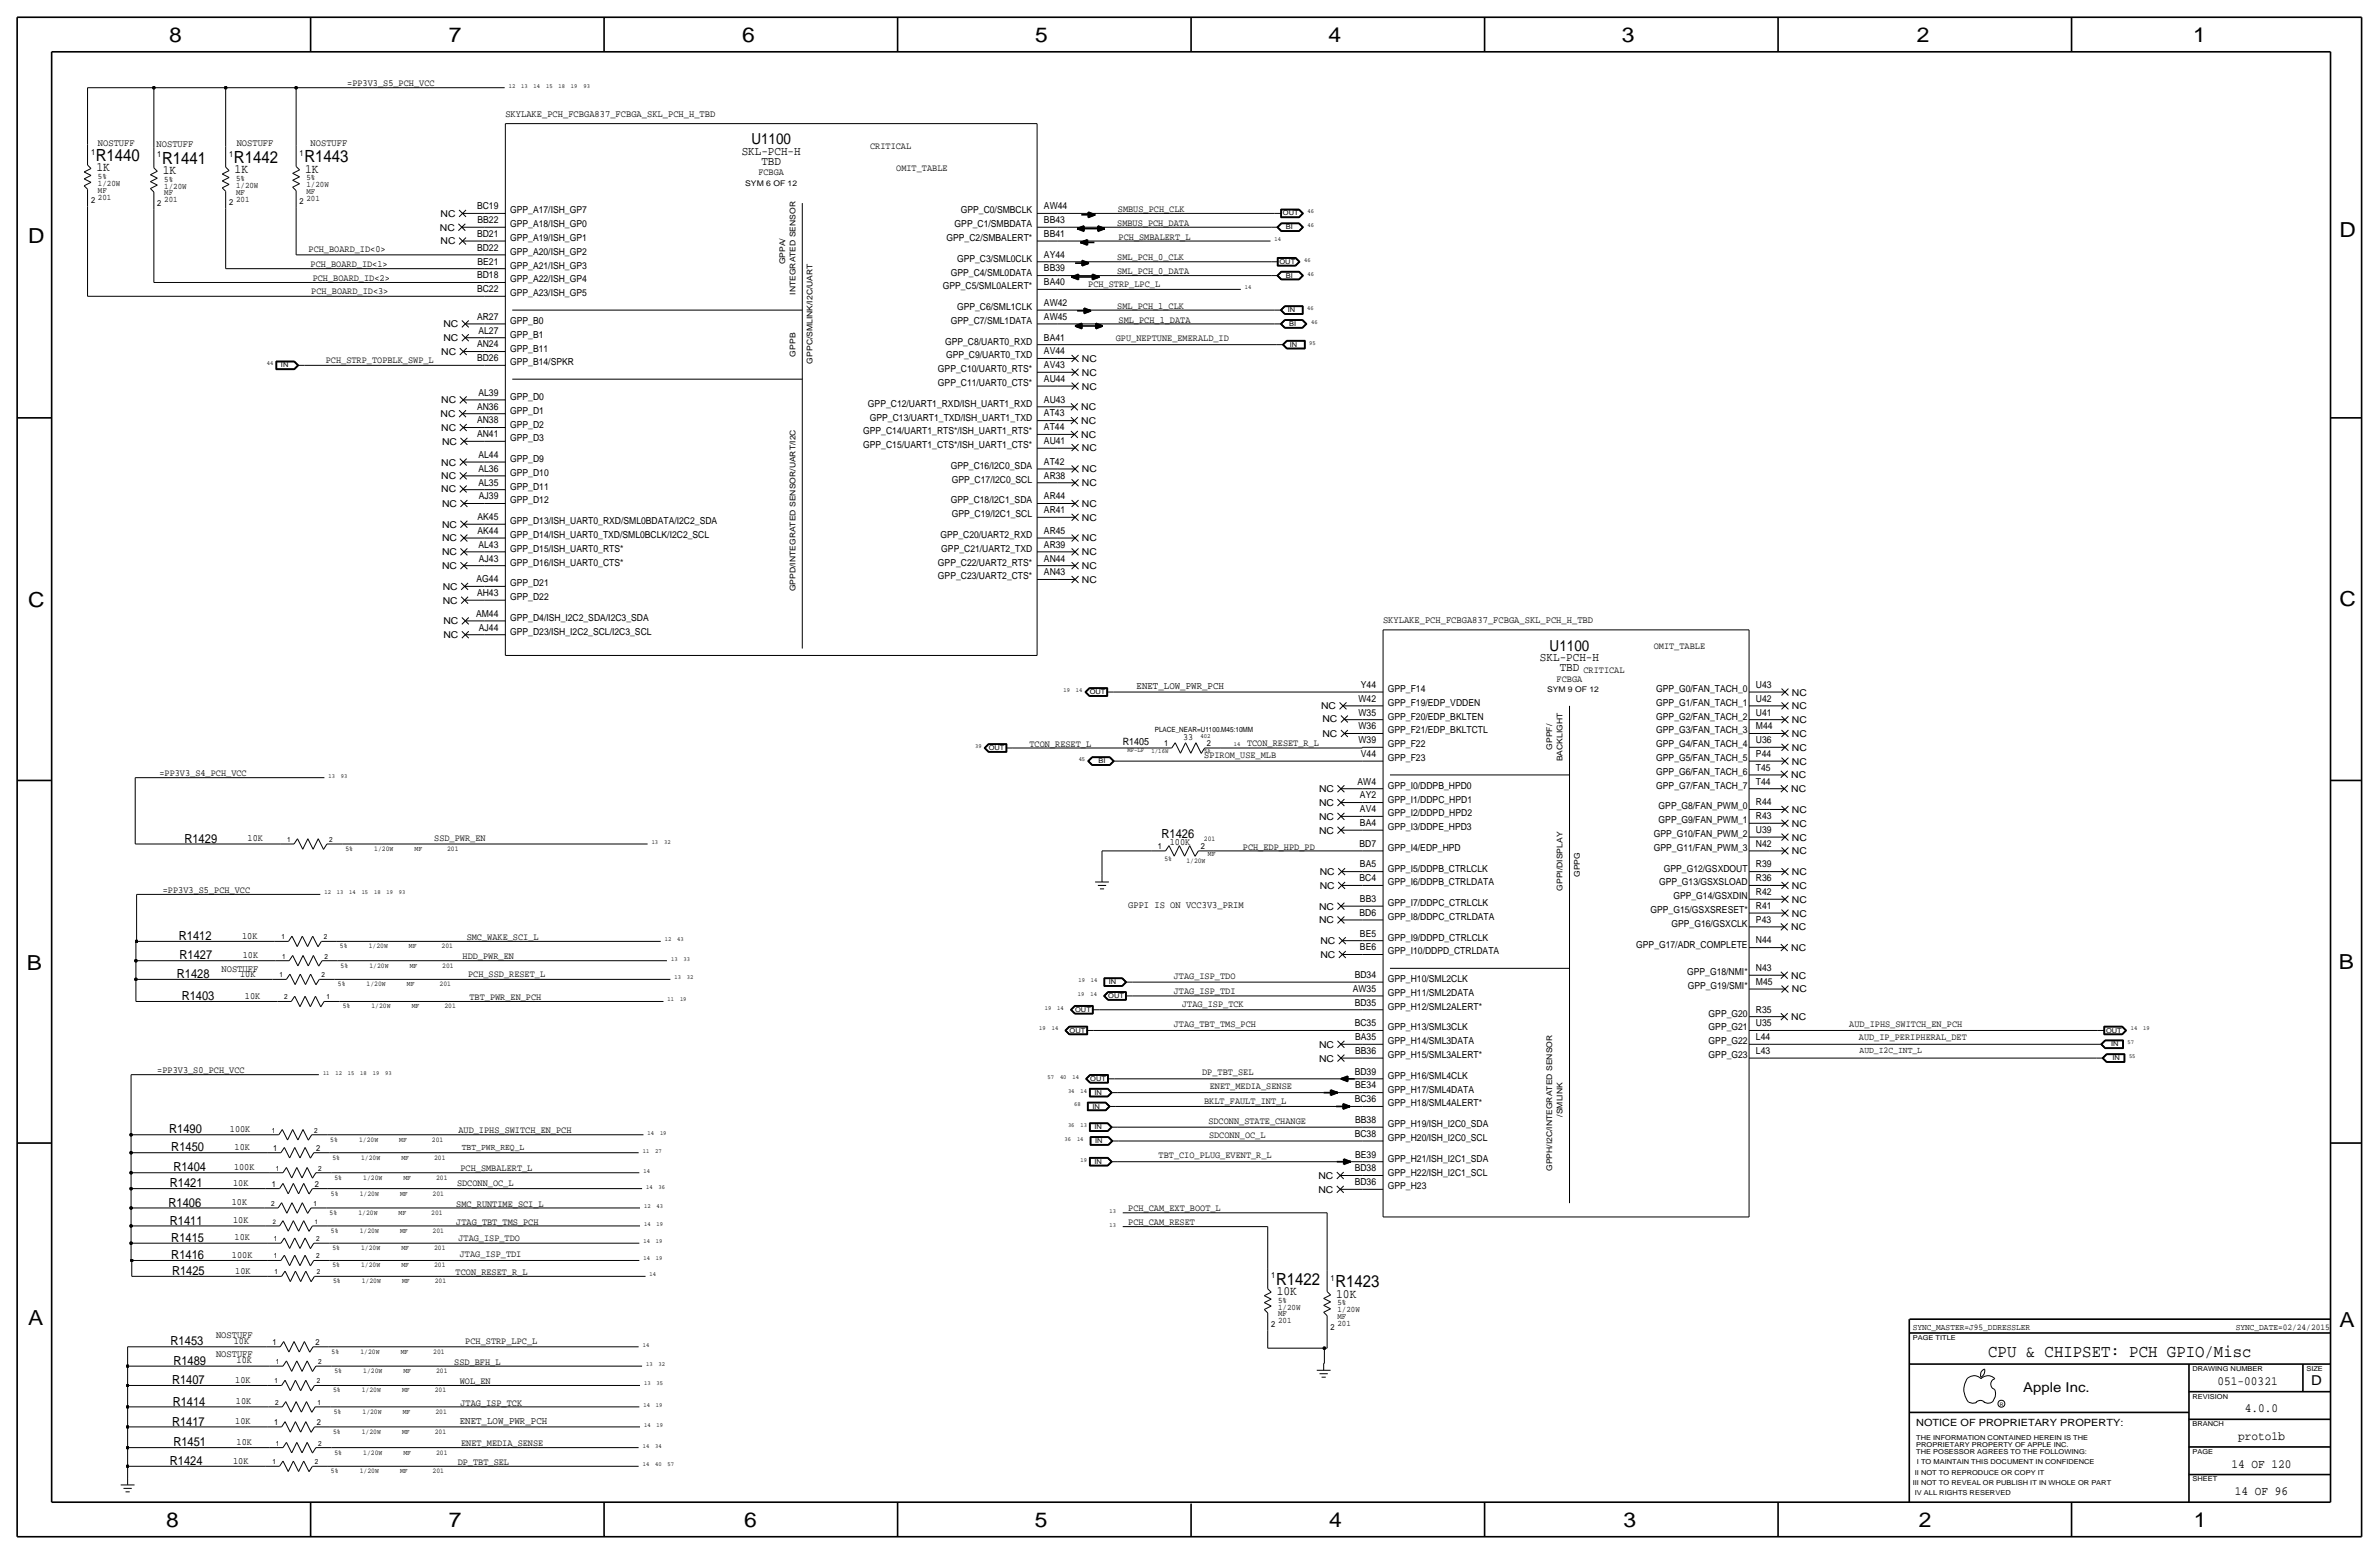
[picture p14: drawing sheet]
<svg xmlns="http://www.w3.org/2000/svg" width="875mm" height="572mm" viewBox="0 0 875 572" stroke-linecap="round" stroke-linejoin="round" font-family="sans-serif">
<defs><g id="words">
<g font-size="7.6">
<text x="62.2" y="15.5">8</text>
<text x="165" y="15.5">7</text>
<text x="273" y="15.5">6</text>
<text x="380.7" y="15.5">5</text>
<text x="488.6" y="15.5">4</text>
<text x="596.6" y="15.5">3</text>
<text x="705.1" y="15.5">2</text>
<text x="806.7" y="15.5">1</text>
<text x="10.4" y="89.4">D</text>
<text x="860.5" y="87.1">D</text>
<text x="10.4" y="223.3">C</text>
<text x="860.5" y="222.8">C</text>
<text x="9.8" y="356.6">B</text>
<text x="860.2" y="356.4">B</text>
<text x="10.4" y="487.4">A</text>
<text x="860.5" y="488.2">A</text>
<text x="61.2" y="561.6">8</text>
<text x="165" y="561.6">7</text>
<text x="273.8" y="561.6">6</text>
<text x="380.7" y="561.6">5</text>
<text x="488.9" y="561.6">4</text>
<text x="597.1" y="561.6">3</text>
<text x="705.8" y="561.6">2</text>
<text x="806.9" y="561.6">1</text>
</g>
<text font-size="6.5" x="731.3" y="499.1">CPU &amp; CHIPSET: PCH GPIO/Misc</text>
<g font-size="6.2">
<text x="35.3" y="59.2">R1440</text>
<text x="86.1" y="59.9">R1442</text>
<text x="112" y="59.7">R1443</text>
<text x="59.6" y="60.2">R1441</text>
<text x="469.3" y="472.4">R1422</text>
<text x="491.2" y="473.5">R1423</text>
</g>
<g font-size="5.6">
<text x="276.4" y="53.1">U1100</text>
<text x="570" y="239.3">U1100</text>
</g>
<g font-size="5">
<text x="850.1" y="509.3">D</text>
<text x="744.2" y="511.8">Apple Inc.</text>
</g>
<g font-size="4.7">
<text x="35.5" y="63">1K</text>
<text x="59.9" y="64">1K</text>
<text x="86.3" y="63.8">1K</text>
<text x="112.2" y="63.5">1K</text>
<text x="469.6" y="476.2">10K</text>
<text x="491.4" y="477.3">10K</text>
</g>
<g font-size="4.6">
<text x="67.8" y="309.9">R1429</text>
<text x="427.2" y="308.1">R1426</text>
<text x="65.8" y="345.7">R1412</text>
<text x="66.1" y="352.8">R1427</text>
<text x="65" y="359.7">R1428</text>
<text x="66.8" y="367.8">R1403</text>
<text x="62.3" y="416.8">R1490</text>
<text x="63" y="423.4">R1450</text>
<text x="63.8" y="430.8">R1404</text>
<text x="62.5" y="436.6">R1421</text>
<text x="62" y="443.7">R1406</text>
<text x="62.5" y="450.3">R1411</text>
<text x="63" y="456.7">R1415</text>
<text x="63" y="463">R1416</text>
<text x="63.3" y="468.9">R1425</text>
<text x="62.8" y="494.8">R1453</text>
<text x="63.8" y="501.9">R1489</text>
<text x="63.3" y="509">R1407</text>
<text x="815.7" y="509.3">051-00321</text>
<text x="63.5" y="516.9">R1414</text>
<text x="825.7" y="519.4">4.0.0</text>
<text x="63.3" y="524.3">R1417</text>
<text x="63.8" y="531.9">R1451</text>
<text x="823.2" y="529.6">proto1b</text>
<text x="62.5" y="538.7">R1424</text>
<text x="820.8" y="539.8">14 OF 120</text>
<text x="822" y="549.9">14 OF 96</text>
</g>
<g font-size="4.5">
<text x="272.8" y="56.9">SKL-PCH-H</text>
<text x="280" y="60.7">TBD</text>
<text x="566.4" y="243.1">SKL-PCH-H</text>
<text x="573.7" y="246.9">TBD</text>
</g>
<g font-size="3.8">
<text x="418" y="253.2">ENET_LOW_PWR_PCH</text>
<text x="169.1" y="523.7">ENET_LOW_PWR_PCH</text>
</g>
<g font-size="3.7">
<text x="412.9" y="274.1">R1405</text>
<text x="704.8" y="524.5">NOTICE OF PROPRIETARY PROPERTY:</text>
</g>
<g font-size="3.6">
<text x="185.9" y="42.9">SKYLAKE_PCH_FCBGA837_FCBGA_SKL_PCH_H_TBD</text>
<text x="36" y="53.6">NOSTUFF</text>
<text x="87.1" y="53.6">NOSTUFF</text>
<text x="114.2" y="53.8">NOSTUFF</text>
<text x="57.6" y="54.1">NOSTUFF</text>
<text x="508.7" y="229.1">SKYLAKE_PCH_FCBGA837_FCBGA_SKL_PCH_H_TBD</text>
<text x="415" y="333.8">GPPI IS ON VCC3V3_PRIM</text>
<text x="81.5" y="357.4">NOSTUFF</text>
<text x="79.5" y="492">NOSTUFF</text>
<text x="79.5" y="499.1">NOSTUFF</text>
</g>
<g font-size="3.5">
<text x="127.7" y="31.8">=PP3V3_S5_PCH_VCC</text>
<text x="320" y="54.9">CRITICAL</text>
<text x="278.9" y="64.5">FCBGA</text>
<text x="329.6" y="63">OMIT_TABLE</text>
<text x="175.5" y="77">BC19</text>
<text x="384" y="77">AW44</text>
<text x="411.2" y="78">SMBUS_PCH_CLK</text>
<text x="162.1" y="79.8">NC</text>
<text x="175.6" y="82">BB22</text>
<text x="187.7" y="83.6">GPP_A18/ISH_GP0</text>
<text x="187.7" y="78.5">GPP_A17/ISH_GP7</text>
<text x="351.1" y="83.5">GPP_C1/SMBDATA</text>
<text x="353.4" y="78.5">GPP_C0/SMBCLK</text>
<text x="384" y="82">BB43</text>
<text x="410.9" y="83.1">SMBUS_PCH_DATA</text>
<text x="161.8" y="84.8">NC</text>
<text x="162.1" y="89.9">NC</text>
<text x="175.5" y="87.1">BD21</text>
<text x="187.7" y="88.6">GPP_A19/ISH_GP1</text>
<text x="348.2" y="88.6">GPP_C2/SMBALERT*</text>
<text x="384" y="87.1">BB41</text>
<text x="411.4" y="88.1">PCH_SMBALERT_L</text>
<text x="113.5" y="92.7">PCH_BOARD_ID&lt;0&gt;</text>
<text x="175.5" y="92.2">BD22</text>
<text x="187.7" y="93.7">GPP_A20/ISH_GP2</text>
<text x="384" y="94.7">AY44</text>
<text x="410.9" y="95.8">SML_PCH_0_CLK</text>
<text x="114.3" y="98">PCH_BOARD_ID&lt;1&gt;</text>
<text x="175.6" y="97.3">BE21</text>
<text x="187.7" y="98.8">GPP_A21/ISH_GP3</text>
<text x="349.7" y="101.3">GPP_C4/SML0DATA</text>
<text x="352" y="96.2">GPP_C3/SML0CLK</text>
<text x="384" y="99.8">BB39</text>
<text x="410.9" y="100.8">SML_PCH_0_DATA</text>
<text x="115" y="103.4">PCH_BOARD_ID&lt;2&gt;</text>
<text x="175.5" y="102.4">BD18</text>
<text x="175.5" y="107.4">BC22</text>
<text x="187.7" y="103.9">GPP_A22/ISH_GP4</text>
<text x="346.8" y="106.4">GPP_C5/SML0ALERT*</text>
<text x="384" y="104.9">BA40</text>
<text x="400.3" y="105.7">PCH_STRP_LPC_L</text>
<text x="114.5" y="108.2">PCH_BOARD_ID&lt;3&gt;</text>
<text x="187.7" y="108.9">GPP_A23/ISH_GP5</text>
<text x="384" y="112.5">AW42</text>
<text x="410.9" y="113.5">SML_PCH_1_CLK</text>
<text x="175.5" y="117.6">AR27</text>
<text x="187.7" y="119.1">GPP_B0</text>
<text x="349.7" y="119.1">GPP_C7/SML1DATA</text>
<text x="352" y="114">GPP_C6/SML1CLK</text>
<text x="384" y="117.6">AW45</text>
<text x="411.4" y="118.6">SML_PCH_1_DATA</text>
<text x="163.1" y="125.5">NC</text>
<text x="163.1" y="120.4">NC</text>
<text x="176" y="122.7">AL27</text>
<text x="187.7" y="124.2">GPP_B1</text>
<text x="384" y="125.2">BA41</text>
<text x="410.4" y="125.5">GPU_NEPTUNE_EMERALD_ID</text>
<text x="162.3" y="130.6">NC</text>
<text x="175.5" y="127.8">AN24</text>
<text x="187.7" y="129.3">GPP_B11</text>
<text x="347.6" y="126.7">GPP_C8/UART0_RXD</text>
<text x="348" y="131.8">GPP_C9/UART0_TXD</text>
<text x="384" y="130.3">AV44</text>
<text x="119.8" y="133.6">PCH_STRP_TOPBLK_SWP_L</text>
<text x="175.5" y="132.8">BD26</text>
<text x="187.7" y="134.4">GPP_B14/SPKR</text>
<text x="345" y="136.9">GPP_C10/UART0_RTS*</text>
<text x="384" y="135.4">AV43</text>
<text x="398" y="133.1">NC</text>
<text x="345" y="142">GPP_C11/UART0_CTS*</text>
<text x="384" y="140.5">AU44</text>
<text x="398" y="138.2">NC</text>
<text x="398" y="143.3">NC</text>
<text x="162.3" y="148.3">NC</text>
<text x="176" y="145.5">AL39</text>
<text x="187.7" y="147.1">GPP_D0</text>
<text x="319.3" y="149.6">GPP_C12/UART1_RXD/ISH_UART1_RXD</text>
<text x="384" y="148.1">AU43</text>
<text x="162.1" y="153.4">NC</text>
<text x="175.5" y="150.6">AN36</text>
<text x="175.5" y="155.7">AN38</text>
<text x="187.7" y="152.1">GPP_D1</text>
<text x="320" y="154.7">GPP_C13/UART1_TXD/ISH_UART1_TXD</text>
<text x="384" y="153.2">AT43</text>
<text x="397.7" y="156">NC</text>
<text x="397.7" y="150.9">NC</text>
<text x="162.3" y="158.5">NC</text>
<text x="175.5" y="160.8">AN41</text>
<text x="187.7" y="157.2">GPP_D2</text>
<text x="317.5" y="159.7">GPP_C14/UART1_RTS*/ISH_UART1_RTS*</text>
<text x="384" y="158.2">AT44</text>
<text x="397.7" y="161">NC</text>
<text x="162.6" y="163.6">NC</text>
<text x="187.7" y="162.3">GPP_D3</text>
<text x="317.5" y="164.8">GPP_C15/UART1_CTS*/ISH_UART1_CTS*</text>
<text x="384" y="163.3">AU41</text>
<text x="398" y="165.9">NC</text>
<text x="162.3" y="171.2">NC</text>
<text x="176" y="168.4">AL44</text>
<text x="176" y="173.5">AL36</text>
<text x="187.7" y="169.9">GPP_D9</text>
<text x="349.7" y="172.4">GPP_C16/I2C0_SDA</text>
<text x="384" y="170.9">AT42</text>
<text x="398" y="173.7">NC</text>
<text x="162.3" y="176.3">NC</text>
<text x="176" y="178.6">AL35</text>
<text x="187.7" y="175">GPP_D10</text>
<text x="350.1" y="177.5">GPP_C17/I2C0_SCL</text>
<text x="384" y="176">AR38</text>
<text x="398" y="178.8">NC</text>
<text x="162.3" y="181.1">NC</text>
<text x="176.2" y="183.6">AJ39</text>
<text x="187.7" y="185.2">GPP_D12</text>
<text x="187.7" y="180.1">GPP_D11</text>
<text x="349.7" y="185.1">GPP_C18/I2C1_SDA</text>
<text x="384" y="183.6">AR44</text>
<text x="162.6" y="186.4">NC</text>
<text x="175.6" y="191.3">AK45</text>
<text x="350.1" y="190.2">GPP_C19/I2C1_SCL</text>
<text x="384" y="188.7">AR41</text>
<text x="398" y="191.5">NC</text>
<text x="398" y="186.4">NC</text>
<text x="162.6" y="194.1">NC</text>
<text x="175.6" y="196.3">AK44</text>
<text x="187.7" y="197.9">GPP_D14/ISH_UART0_TXD/SML0BCLK/I2C2_SCL</text>
<text x="187.7" y="192.8">GPP_D13/ISH_UART0_RXD/SML0BDATA/I2C2_SDA</text>
<text x="345.9" y="197.8">GPP_C20/UART2_RXD</text>
<text x="384" y="196.3">AR45</text>
<text x="162.6" y="199.1">NC</text>
<text x="176" y="201.4">AL43</text>
<text x="187.7" y="202.9">GPP_D15/ISH_UART0_RTS*</text>
<text x="346.2" y="202.9">GPP_C21/UART2_TXD</text>
<text x="384" y="201.4">AR39</text>
<text x="398" y="199.1">NC</text>
<text x="162.6" y="209.3">NC</text>
<text x="162.6" y="204.2">NC</text>
<text x="176.2" y="206.5">AJ43</text>
<text x="187.7" y="208">GPP_D16/ISH_UART0_CTS*</text>
<text x="345" y="208">GPP_C22/UART2_RTS*</text>
<text x="384" y="206.5">AN44</text>
<text x="398" y="209.3">NC</text>
<text x="398" y="204.2">NC</text>
<text x="175.3" y="214.1">AG44</text>
<text x="187.7" y="215.6">GPP_D21</text>
<text x="345" y="213.1">GPP_C23/UART2_CTS*</text>
<text x="384" y="211.6">AN43</text>
<text x="398" y="214.4">NC</text>
<text x="162.8" y="222">NC</text>
<text x="162.8" y="216.9">NC</text>
<text x="175.5" y="219.2">AH43</text>
<text x="187.7" y="220.7">GPP_D22</text>
<text x="175.1" y="226.8">AM44</text>
<text x="163.1" y="229.6">NC</text>
<text x="176.2" y="231.9">AJ44</text>
<text x="187.7" y="233.4">GPP_D23/ISH_I2C2_SCL/I2C3_SCL</text>
<text x="187.7" y="228.3">GPP_D4/ISH_I2C2_SDA/I2C3_SDA</text>
<text x="163.1" y="234.7">NC</text>
<text x="608.3" y="238.5">OMIT_TABLE</text>
<text x="572.6" y="250.7">FCBGA</text>
<text x="582.4" y="247.7">CRITICAL</text>
<text x="500.6" y="253">Y44</text>
<text x="510.5" y="254.5">GPP_F14</text>
<text x="609.2" y="254.5">GPP_G0/FAN_TACH_0</text>
<text x="645.9" y="253">U43</text>
<text x="659.1" y="255.8">NC</text>
<text x="485.9" y="260.9">NC</text>
<text x="499.7" y="263.1">W35</text>
<text x="499.7" y="258.1">W42</text>
<text x="510.5" y="259.6">GPP_F19/EDP_VDDEN</text>
<text x="609.2" y="259.6">GPP_G1/FAN_TACH_1</text>
<text x="645.9" y="263.1">U41</text>
<text x="645.9" y="258.1">U42</text>
<text x="659.1" y="260.9">NC</text>
<text x="486.4" y="265.7">NC</text>
<text x="499.7" y="268.2">W36</text>
<text x="510.5" y="269.7">GPP_F21/EDP_BKLTCTL</text>
<text x="510.5" y="264.7">GPP_F20/EDP_BKLTEN</text>
<text x="609.2" y="264.7">GPP_G2/FAN_TACH_2</text>
<text x="609.2" y="269.7">GPP_G3/FAN_TACH_3</text>
<text x="645.9" y="268.2">M44</text>
<text x="659.1" y="265.9">NC</text>
<text x="378.7" y="274.6">TCON_RESET_L</text>
<text x="435.2" y="272.3">33</text>
<text x="458.7" y="274.3">TCON_RESET_R_L</text>
<text x="486.4" y="271">NC</text>
<text x="499.7" y="273.3">W39</text>
<text x="510.5" y="274.8">GPP_F22</text>
<text x="609.2" y="274.8">GPP_G4/FAN_TACH_4</text>
<text x="645.9" y="273.3">U36</text>
<text x="659.1" y="271">NC</text>
<text x="442.9" y="278.9">SPIROM_USE_MLB</text>
<text x="500.6" y="278.4">V44</text>
<text x="510.5" y="279.9">GPP_F23</text>
<text x="609.2" y="279.9">GPP_G5/FAN_TACH_5</text>
<text x="645.9" y="278.4">P44</text>
<text x="659.1" y="281.2">NC</text>
<text x="659.1" y="276.1">NC</text>
<text x="58.6" y="285.5">=PP3V3_S4_PCH_VCC</text>
<text x="609.2" y="285">GPP_G6/FAN_TACH_6</text>
<text x="645.9" y="283.5">T45</text>
<text x="658.8" y="286">NC</text>
<text x="485.2" y="291.3">NC</text>
<text x="499.3" y="288.5">AW4</text>
<text x="500.2" y="293.6">AY2</text>
<text x="510.5" y="290.1">GPP_I0/DDPB_HPD0</text>
<text x="609.2" y="290.1">GPP_G7/FAN_TACH_7</text>
<text x="645.9" y="288.5">T44</text>
<text x="658.8" y="291.3">NC</text>
<text x="485.2" y="296.4">NC</text>
<text x="500.2" y="298.7">AV4</text>
<text x="510.5" y="295.1">GPP_I1/DDPC_HPD1</text>
<text x="610.1" y="297.7">GPP_G8/FAN_PWM_0</text>
<text x="645.9" y="296.2">R44</text>
<text x="659.1" y="299">NC</text>
<text x="485.2" y="301.5">NC</text>
<text x="500.2" y="303.8">BA4</text>
<text x="510.5" y="300.2">GPP_I2/DDPD_HPD2</text>
<text x="510.5" y="305.3">GPP_I3/DDPE_HPD3</text>
<text x="610.1" y="302.8">GPP_G9/FAN_PWM_1</text>
<text x="645.9" y="301.2">R43</text>
<text x="659.1" y="304">NC</text>
<text x="91.1" y="309.4">10K</text>
<text x="159.7" y="309.1">SSD_PWR_EN</text>
<text x="430.3" y="310.6">100K</text>
<text x="485.2" y="306.6">NC</text>
<text x="500" y="311.4">BD7</text>
<text x="608.3" y="307.8">GPP_G10/FAN_PWM_2</text>
<text x="645.9" y="306.3">U39</text>
<text x="645.9" y="311.4">N42</text>
<text x="659.1" y="309.1">NC</text>
<text x="457.1" y="312.4">PCH_EDP_HPD_PD</text>
<text x="510.5" y="312.9">GPP_I4/EDP_HPD</text>
<text x="608.3" y="312.9">GPP_G11/FAN_PWM_3</text>
<text x="659.1" y="314.2">NC</text>
<text x="485.4" y="321.8">NC</text>
<text x="500.2" y="319">BA5</text>
<text x="510.5" y="320.5">GPP_I5/DDPB_CTRLCLK</text>
<text x="612" y="320.5">GPP_G12/GSXDOUT</text>
<text x="645.9" y="319">R39</text>
<text x="659.1" y="321.8">NC</text>
<text x="59.9" y="328.4">=PP3V3_S5_PCH_VCC</text>
<text x="485.4" y="326.9">NC</text>
<text x="500" y="324.1">BC4</text>
<text x="510.5" y="325.6">GPP_I6/DDPB_CTRLDATA</text>
<text x="610.2" y="325.6">GPP_G13/GSXSLOAD</text>
<text x="645.9" y="329.2">R42</text>
<text x="645.9" y="324.1">R36</text>
<text x="659.1" y="326.9">NC</text>
<text x="485.2" y="334.5">NC</text>
<text x="500.2" y="331.7">BB3</text>
<text x="510.5" y="333.2">GPP_I7/DDPC_CTRLCLK</text>
<text x="607.1" y="335.8">GPP_G15/GSXSRESET*</text>
<text x="615.5" y="330.7">GPP_G14/GSXDIN</text>
<text x="645.9" y="334.3">R41</text>
<text x="659.1" y="332">NC</text>
<text x="485.2" y="339.6">NC</text>
<text x="500" y="336.8">BD6</text>
<text x="510.5" y="338.3">GPP_I8/DDPC_CTRLDATA</text>
<text x="614.8" y="340.9">GPP_G16/GSXCLK</text>
<text x="645.9" y="339.3">P43</text>
<text x="659.1" y="337.1">NC</text>
<text x="89.1" y="345.2">10K</text>
<text x="171.7" y="345.7">SMC_WAKE_SCI_L</text>
<text x="485.7" y="347.2">NC</text>
<text x="500.2" y="344.4">BE5</text>
<text x="510.5" y="345.9">GPP_I9/DDPD_CTRLCLK</text>
<text x="645.9" y="347">N44</text>
<text x="658.8" y="342.1">NC</text>
<text x="89.3" y="352.3">10K</text>
<text x="170.1" y="352.6">HDD_PWR_EN</text>
<text x="485.7" y="352.3">NC</text>
<text x="500.2" y="349.5">BE6</text>
<text x="510.5" y="351">GPP_I10/DDPD_CTRLDATA</text>
<text x="601.8" y="348.5">GPP_G17/ADR_COMPLETE</text>
<text x="658.8" y="349.8">NC</text>
<text x="88.3" y="359.2">10K</text>
<text x="172.2" y="359.2">PCH_SSD_RESET_L</text>
<text x="431.7" y="359.9">JTAG_ISP_TDO</text>
<text x="498.3" y="359.7">BD34</text>
<text x="620.6" y="358.6">GPP_G18/NMI*</text>
<text x="645.9" y="357.1">N43</text>
<text x="658.8" y="359.9">NC</text>
<text x="431.7" y="365.5">JTAG_ISP_TDI</text>
<text x="497.6" y="364.7">AW35</text>
<text x="510.5" y="361.2">GPP_H10/SML2CLK</text>
<text x="620.8" y="363.7">GPP_G19/SMI*</text>
<text x="645.9" y="362.2">M45</text>
<text x="659.1" y="365">NC</text>
<text x="90.1" y="367.3">10K</text>
<text x="172.7" y="367.8">TBT_PWR_EN_PCH</text>
<text x="434.8" y="370.3">JTAG_ISP_TCK</text>
<text x="498.3" y="369.8">BD35</text>
<text x="510.5" y="366.3">GPP_H11/SML2DATA</text>
<text x="510.5" y="371.3">GPP_H12/SML2ALERT*</text>
<text x="431.7" y="377.7">JTAG_TBT_TMS_PCH</text>
<text x="498.3" y="377.4">BC35</text>
<text x="628.5" y="373.9">GPP_G20</text>
<text x="645.9" y="372.4">R35</text>
<text x="645.9" y="377.4">U35</text>
<text x="658.8" y="375.2">NC</text>
<text x="680.2" y="377.7">AUD_IPHS_SWITCH_EN_PCH</text>
<text x="498.5" y="382.5">BA35</text>
<text x="510.5" y="379">GPP_H13/SML3CLK</text>
<text x="628.5" y="379">GPP_G21</text>
<text x="645.9" y="382.5">L44</text>
<text x="683.7" y="382.5">AUD_IP_PERIPHERAL_DET</text>
<text x="485.2" y="385.3">NC</text>
<text x="498.5" y="387.6">BB36</text>
<text x="510.5" y="384">GPP_H14/SML3DATA</text>
<text x="510.5" y="389.1">GPP_H15/SML3ALERT*</text>
<text x="628.5" y="384">GPP_G22</text>
<text x="628.5" y="389.1">GPP_G23</text>
<text x="645.9" y="387.6">L43</text>
<text x="57.9" y="394.7">=PP3V3_S0_PCH_VCC</text>
<text x="442.2" y="395.5">DP_TBT_SEL</text>
<text x="485.2" y="390.4">NC</text>
<text x="498.3" y="395.2">BD39</text>
<text x="445" y="400.6">ENET_MEDIA_SENSE</text>
<text x="498.5" y="400.3">BE34</text>
<text x="510.5" y="401.8">GPP_H17/SML4DATA</text>
<text x="510.5" y="396.7">GPP_H16/SML4CLK</text>
<text x="442.9" y="405.9">BKLT_FAULT_INT_L</text>
<text x="498.3" y="405.4">BC36</text>
<text x="510.5" y="406.9">GPP_H18/SML4ALERT*</text>
<text x="444.4" y="413.3">SDCONN_STATE_CHANGE</text>
<text x="498.5" y="413">BB38</text>
<text x="84.6" y="416.3">100K</text>
<text x="168.6" y="416.8">AUD_IPHS_SWITCH_EN_PCH</text>
<text x="444.7" y="418.3">SDCONN_OC_L</text>
<text x="498.3" y="418.1">BC38</text>
<text x="510.5" y="414.5">GPP_H19/ISH_I2C0_SDA</text>
<text x="510.5" y="419.6">GPP_H20/ISH_I2C0_SCL</text>
<text x="86.3" y="422.9">10K</text>
<text x="426.2" y="426">TBT_CIO_PLUG_EVENT_R_L</text>
<text x="498.5" y="425.7">BE39</text>
<text x="86.1" y="430.3">100K</text>
<text x="169.4" y="430.8">PCH_SMBALERT_L</text>
<text x="498.3" y="430.8">BD38</text>
<text x="510.5" y="427.2">GPP_H21/ISH_I2C1_SDA</text>
<text x="85.8" y="436.1">10K</text>
<text x="168.1" y="436.1">SDCONN_OC_L</text>
<text x="484.9" y="433.6">NC</text>
<text x="498.3" y="435.9">BD36</text>
<text x="510.5" y="432.3">GPP_H22/ISH_I2C1_SCL</text>
<text x="510.5" y="437.4">GPP_H23</text>
<text x="85.3" y="443.2">10K</text>
<text x="167.8" y="443.7">SMC_RUNTIME_SCI_L</text>
<text x="484.9" y="438.7">NC</text>
<text x="85.8" y="449.8">10K</text>
<text x="415" y="445.5">PCH_CAM_EXT_BOOT_L</text>
<text x="167.8" y="450.3">JTAG_TBT_TMS_PCH</text>
<text x="415" y="450.6">PCH_CAM_RESET</text>
<text x="86.3" y="456.2">10K</text>
<text x="168.6" y="456.4">JTAG_ISP_TDO</text>
<text x="85.3" y="462.5">100K</text>
<text x="169.1" y="462.3">JTAG_ISP_TDI</text>
<text x="86.5" y="468.4">10K</text>
<text x="167.6" y="468.9">TCON_RESET_R_L</text>
<text x="86" y="494.3">10K</text>
<text x="171.2" y="494.3">PCH_STRP_LPC_L</text>
<text x="87" y="501.4">10K</text>
<text x="167.1" y="502.2">SSD_BFH_L</text>
<text x="86.5" y="508.5">10K</text>
<text x="169.1" y="509">WOL_EN</text>
<text x="86.8" y="516.4">10K</text>
<text x="169.4" y="516.9">JTAG_ISP_TCK</text>
<text x="86.5" y="523.7">10K</text>
<text x="87" y="531.4">10K</text>
<text x="169.6" y="531.9">ENET_MEDIA_SENSE</text>
<text x="85.8" y="538.2">10K</text>
<text x="168.4" y="538.7">DP_TBT_SEL</text>
</g>
<g font-size="3.3">
<text x="684" y="387.4">AUD_I2C_INT_L</text>
<text x="169.9" y="422.9">TBT_PWR_REQ_L</text>
</g>
<g font-size="3.2">
<text x="703.5" y="488.9">SYNC_MASTER=J95_DDRESSLER</text>
<text x="822.3" y="488.9">SYNC_DATE=02/24/2015</text>
</g>
<g font-size="3.1">
<text x="33.5" y="56.9">1</text>
<text x="57.9" y="57.9">1</text>
<text x="84.3" y="57.7">1</text>
<text x="110.2" y="57.4">1</text>
<text x="36" y="65.8">5%</text>
<text x="36" y="70.9">MF</text>
<text x="36" y="68.3">1/20W</text>
<text x="60.4" y="71.9">MF</text>
<text x="60.4" y="69.3">1/20W</text>
<text x="60.4" y="66.8">5%</text>
<text x="86.8" y="66.5">5%</text>
<text x="86.8" y="69.1">1/20W</text>
<text x="86.8" y="71.6">MF</text>
<text x="112.7" y="66.3">5%</text>
<text x="112.7" y="68.8">1/20W</text>
<text x="112.7" y="71.4">MF</text>
<text x="33.5" y="74.7">2</text>
<text x="36" y="73.4">201</text>
<text x="57.9" y="75.7">2</text>
<text x="60.4" y="74.4">201</text>
<text x="84.3" y="75.4">2</text>
<text x="86.8" y="74.2">201</text>
<text x="110.2" y="75.2">2</text>
<text x="112.7" y="73.9">201</text>
<text x="428.2" y="274.3">1</text>
<text x="443.9" y="274.3">2</text>
<text x="425.9" y="312.2">1</text>
<text x="441.7" y="312.2">2</text>
<text x="100.5" y="423.2">1</text>
<text x="116.3" y="423.2">2</text>
<text x="100" y="436.4">1</text>
<text x="115.8" y="436.4">2</text>
<text x="467.6" y="470.2">1</text>
<text x="489.4" y="471.2">1</text>
<text x="470.1" y="479">5%</text>
<text x="470.1" y="481.6">1/20W</text>
<text x="470.1" y="484.1">MF</text>
<text x="491.9" y="480.1">5%</text>
<text x="491.9" y="485.1">MF</text>
<text x="491.9" y="482.6">1/20W</text>
<text x="467.6" y="487.9">2</text>
<text x="470.1" y="486.7">201</text>
<text x="489.4" y="488.9">2</text>
<text x="491.9" y="487.7">201</text>
<text x="100.3" y="494.5">1</text>
<text x="116" y="494.5">2</text>
<text x="100.8" y="524">1</text>
<text x="116.5" y="524">2</text>
</g>
<g font-size="2.9">
<text x="274.1" y="68.3">SYM 6 OF 12</text>
<text x="288.7" y="97.3" transform="rotate(-90 288.7 97.3)">GPPA/</text>
<text x="292.6" y="108.4" transform="rotate(-90 292.6 108.4)">INTEGRATED SENSOR</text>
<text x="292.6" y="131.1" transform="rotate(-90 292.6 131.1)">GPPB</text>
<text x="298.9" y="133.7" transform="rotate(-90 298.9 133.7)">GPPC/SMLINK/I2C/UART</text>
<text x="292.6" y="217.5" transform="rotate(-90 292.6 217.5)">GPPD/INTEGRATED SENSOR/UART/I2C</text>
<text x="569" y="254.5">SYM 9 OF 12</text>
<text x="570.9" y="275.8" transform="rotate(-90 570.9 275.8)">GPPF/</text>
<text x="574.8" y="280" transform="rotate(-90 574.8 280)">BACKLIGHT</text>
<text x="581.1" y="322.6" transform="rotate(-90 581.1 322.6)">GPPG</text>
<text x="574.8" y="327.6" transform="rotate(-90 574.8 327.6)">GPPI/DISPLAY</text>
<text x="574.8" y="410.7" transform="rotate(-90 574.8 410.7)">/SMLINK</text>
<text x="570.9" y="430.7" transform="rotate(-90 570.9 430.7)">GPPH/I2C/INTEGRATED SENSOR</text>
</g>
<g font-size="2.6">
<text x="424.8" y="269.2">PLACE_NEAR=U1100.M45:10MM</text>
<text x="105.6" y="309.6">1</text>
<text x="121.1" y="309.6">2</text>
<text x="442.8" y="309.1">201</text>
<text x="127.1" y="312.9">5%</text>
<text x="137.7" y="312.9">1/20W</text>
<text x="152.5" y="312.9">MF</text>
<text x="164.5" y="312.9">201</text>
<text x="428.3" y="316.7">5%</text>
<text x="436.4" y="317.2">1/20W</text>
<text x="444.3" y="315">MF</text>
<text x="103.5" y="345.4">1</text>
<text x="119.1" y="345.4">2</text>
<text x="103.8" y="352.6">1</text>
<text x="119.3" y="352.6">2</text>
<text x="125" y="348.7">5%</text>
<text x="135.6" y="348.7">1/20W</text>
<text x="150.4" y="348.7">MF</text>
<text x="162.4" y="348.7">201</text>
<text x="102.8" y="359.4">1</text>
<text x="118.3" y="359.4">2</text>
<text x="125.3" y="355.9">5%</text>
<text x="135.9" y="355.9">1/20W</text>
<text x="150.7" y="355.9">MF</text>
<text x="162.7" y="355.9">201</text>
<text x="124.3" y="362.7">5%</text>
<text x="134.9" y="362.7">1/20W</text>
<text x="149.7" y="362.7">MF</text>
<text x="161.7" y="362.7">201</text>
<text x="104.6" y="367.5">2</text>
<text x="120.1" y="367.5">1</text>
<text x="126" y="370.8">5%</text>
<text x="136.6" y="370.8">1/20W</text>
<text x="151.4" y="370.8">MF</text>
<text x="163.4" y="370.8">201</text>
<text x="100" y="416.6">1</text>
<text x="115.5" y="416.6">2</text>
<text x="121.5" y="419.9">5%</text>
<text x="132.1" y="419.9">1/20W</text>
<text x="146.9" y="419.9">MF</text>
<text x="158.9" y="419.9">201</text>
<text x="101.5" y="430.5">1</text>
<text x="117" y="430.5">2</text>
<text x="122.2" y="426.5">5%</text>
<text x="132.8" y="426.5">1/20W</text>
<text x="147.6" y="426.5">MF</text>
<text x="159.6" y="426.5">201</text>
<text x="123" y="433.8">5%</text>
<text x="133.6" y="433.8">1/20W</text>
<text x="148.4" y="433.8">MF</text>
<text x="160.4" y="433.8">201</text>
<text x="99.7" y="443.5">2</text>
<text x="115.3" y="443.5">1</text>
<text x="121.7" y="439.7">5%</text>
<text x="132.3" y="439.7">1/20W</text>
<text x="147.1" y="439.7">MF</text>
<text x="159.1" y="439.7">201</text>
<text x="121.2" y="446.8">5%</text>
<text x="131.8" y="446.8">1/20W</text>
<text x="146.6" y="446.8">MF</text>
<text x="158.6" y="446.8">201</text>
<text x="121.7" y="453.4">5%</text>
<text x="132.3" y="453.4">1/20W</text>
<text x="147.1" y="453.4">MF</text>
<text x="159.1" y="453.4">201</text>
<text x="100.8" y="456.4">1</text>
<text x="116.3" y="456.4">2</text>
<text x="122.2" y="459.7">5%</text>
<text x="132.8" y="459.7">1/20W</text>
<text x="147.6" y="459.7">MF</text>
<text x="159.6" y="459.7">201</text>
<text x="100.8" y="462.8">1</text>
<text x="116.3" y="462.8">2</text>
<text x="122.2" y="466.1">5%</text>
<text x="132.8" y="466.1">1/20W</text>
<text x="147.6" y="466.1">MF</text>
<text x="159.6" y="466.1">201</text>
<text x="101" y="468.6">1</text>
<text x="116.5" y="468.6">2</text>
<text x="122.5" y="471.9">5%</text>
<text x="133.1" y="471.9">1/20W</text>
<text x="147.9" y="471.9">MF</text>
<text x="159.9" y="471.9">201</text>
<text x="122" y="497.8">5%</text>
<text x="132.6" y="497.8">1/20W</text>
<text x="147.4" y="497.8">MF</text>
<text x="159.4" y="497.8">201</text>
<text x="101.5" y="501.6">1</text>
<text x="117" y="501.6">2</text>
<text x="101" y="508.8">1</text>
<text x="116.5" y="508.8">2</text>
<text x="123" y="505">5%</text>
<text x="133.6" y="505">1/20W</text>
<text x="148.4" y="505">MF</text>
<text x="160.4" y="505">201</text>
<text x="122.5" y="512.1">5%</text>
<text x="133.1" y="512.1">1/20W</text>
<text x="147.9" y="512.1">MF</text>
<text x="159.9" y="512.1">201</text>
<text x="101.3" y="516.6">2</text>
<text x="116.8" y="516.6">1</text>
<text x="122.7" y="519.9">5%</text>
<text x="133.3" y="519.9">1/20W</text>
<text x="148.1" y="519.9">MF</text>
<text x="160.1" y="519.9">201</text>
<text x="122.5" y="527.3">5%</text>
<text x="133.1" y="527.3">1/20W</text>
<text x="147.9" y="527.3">MF</text>
<text x="159.9" y="527.3">201</text>
<text x="101.5" y="531.6">1</text>
<text x="117" y="531.6">2</text>
<text x="100.2" y="538.5">1</text>
<text x="115.8" y="538.5">2</text>
<text x="123" y="534.9">5%</text>
<text x="133.6" y="534.9">1/20W</text>
<text x="148.4" y="534.9">MF</text>
<text x="160.4" y="534.9">201</text>
<text x="121.7" y="541.8">5%</text>
<text x="132.3" y="541.8">1/20W</text>
<text x="147.1" y="541.8">MF</text>
<text x="159.1" y="541.8">201</text>
</g>
<g font-size="2.5">
<text x="471.9" y="79.2">OUT</text>
<text x="472.9" y="84.3">BI</text>
<text x="470.6" y="97">OUT</text>
<text x="472.9" y="102.1">BI</text>
<text x="473.7" y="114.8">IN</text>
<text x="474.2" y="119.9">BI</text>
<text x="474.4" y="127.5">IN</text>
<text x="103.3" y="135.1">IN</text>
<text x="400.8" y="255.3">OUT</text>
<text x="363.7" y="275.8">OUT</text>
<text x="404" y="280.7">BI</text>
<text x="407.9" y="362">IN</text>
<text x="407.7" y="367">OUT</text>
<text x="395.5" y="372.1">OUT</text>
<text x="393.4" y="379.7">OUT</text>
<text x="774.6" y="379.7">OUT</text>
<text x="776.5" y="384.8">IN</text>
<text x="777" y="389.9">IN</text>
<text x="401" y="397.5">OUT</text>
<text x="401.8" y="407.7">IN</text>
<text x="402.5" y="402.6">IN</text>
<text x="402.5" y="415.3">IN</text>
<text x="402.8" y="420.4">IN</text>
<text x="402.5" y="428">IN</text>
<text x="703.5" y="492.8">PAGE TITLE</text>
<text x="806.4" y="504.2">DRAWING NUMBER</text>
<text x="848.3" y="504.2">SIZE</text>
<text x="806.4" y="514.4">REVISION</text>
<text x="806.4" y="524.5">BRANCH</text>
<text x="704.8" y="532.1">PROPRIETARY PROPERTY OF APPLE INC.</text>
<text x="704.8" y="529.6">THE INFORMATION CONTAINED HEREIN IS THE</text>
<text x="704.8" y="534.7">THE POSESSOR AGREES TO THE FOLLOWING:</text>
<text x="705.1" y="538.5">I TO MAINTAIN THIS DOCUMENT IN CONFIDENCE</text>
<text x="806.4" y="534.7">PAGE</text>
<text x="704.3" y="542.3">II NOT TO REPRODUCE OR COPY IT</text>
<text x="806.4" y="544.8">SHEET</text>
<text x="703.5" y="546.1">III NOT TO REVEAL OR PUBLISH IT IN WHOLE OR PART</text>
<text x="704.3" y="549.9">IV ALL RIGHTS RESERVED</text>
</g>
<g font-size="2.3">
<text x="187.1" y="32.3">12</text>
<text x="191.7" y="32.3">13</text>
<text x="196.3" y="32.3">14</text>
<text x="200.9" y="32.3">15</text>
<text x="205.4" y="32.3">18</text>
<text x="210" y="32.3">19</text>
<text x="214.6" y="32.3">93</text>
<text x="481" y="78.5">46</text>
<text x="481" y="83.6">46</text>
<text x="468.8" y="88.6">14</text>
<text x="479.7" y="96.3">46</text>
<text x="481" y="101.3">46</text>
<text x="457.9" y="106.4">14</text>
<text x="480.8" y="114">46</text>
<text x="482.2" y="119.1">46</text>
<text x="481.6" y="126.7">95</text>
<text x="98.2" y="134.4">44</text>
<text x="391.2" y="254.5">19</text>
<text x="395.7" y="254.5">14</text>
<text x="358.6" y="275.1">39</text>
<text x="441.6" y="271.5">402</text>
<text x="453.8" y="274.3">14</text>
<text x="396.7" y="279.9">45</text>
<text x="414.7" y="276.6">MF-LF</text>
<text x="423.6" y="276.9">1/16W</text>
<text x="442.9" y="276.9">5%</text>
<text x="120.8" y="286">13</text>
<text x="125.4" y="286">93</text>
<text x="239.7" y="310.4">13</text>
<text x="244.3" y="310.4">32</text>
<text x="119.3" y="328.9">12</text>
<text x="123.9" y="328.9">13</text>
<text x="128.5" y="328.9">14</text>
<text x="133" y="328.9">15</text>
<text x="137.6" y="328.9">18</text>
<text x="142.2" y="328.9">19</text>
<text x="146.8" y="328.9">93</text>
<text x="244.5" y="346.2">12</text>
<text x="249.1" y="346.2">43</text>
<text x="246.8" y="353.3">13</text>
<text x="251.4" y="353.3">33</text>
<text x="248.1" y="360.2">13</text>
<text x="252.7" y="360.2">32</text>
<text x="396.6" y="361.2">19</text>
<text x="401.2" y="361.2">14</text>
<text x="245.5" y="368.3">11</text>
<text x="250.1" y="368.3">19</text>
<text x="384.3" y="371.3">19</text>
<text x="388.9" y="371.3">14</text>
<text x="396.5" y="366.3">19</text>
<text x="401.1" y="366.3">14</text>
<text x="382.3" y="379">19</text>
<text x="386.8" y="379">14</text>
<text x="783.7" y="379">14</text>
<text x="788.3" y="379">19</text>
<text x="782.6" y="384">57</text>
<text x="783.1" y="389.1">55</text>
<text x="118.8" y="395.2">11</text>
<text x="123.4" y="395.2">12</text>
<text x="128" y="395.2">15</text>
<text x="132.5" y="395.2">18</text>
<text x="137.1" y="395.2">19</text>
<text x="141.7" y="395.2">93</text>
<text x="385.3" y="396.7">57</text>
<text x="389.9" y="396.7">40</text>
<text x="392.8" y="401.8">34</text>
<text x="394.5" y="396.7">14</text>
<text x="397.4" y="401.8">14</text>
<text x="395.1" y="406.9">68</text>
<text x="238.2" y="417.3">14</text>
<text x="242.8" y="417.3">19</text>
<text x="391.6" y="419.6">36</text>
<text x="392.8" y="414.5">36</text>
<text x="396.1" y="419.6">14</text>
<text x="397.4" y="414.5">13</text>
<text x="236.4" y="423.9">11</text>
<text x="241" y="423.9">27</text>
<text x="236.7" y="431.3">14</text>
<text x="397.4" y="427.2">19</text>
<text x="237.7" y="437.1">14</text>
<text x="242.3" y="437.1">36</text>
<text x="236.9" y="444.2">12</text>
<text x="241.5" y="444.2">43</text>
<text x="408.1" y="446">13</text>
<text x="100.4" y="450.1">2</text>
<text x="115.8" y="450.1">1</text>
<text x="236.9" y="450.9">14</text>
<text x="241.5" y="450.9">19</text>
<text x="408.1" y="451.1">13</text>
<text x="236.7" y="457.2">14</text>
<text x="241.2" y="457.2">19</text>
<text x="236.7" y="463.6">14</text>
<text x="241.2" y="463.6">19</text>
<text x="239" y="469.4">14</text>
<text x="236.4" y="495.3">14</text>
<text x="237.7" y="502.4">13</text>
<text x="242.2" y="502.4">32</text>
<text x="236.9" y="509.5">13</text>
<text x="241.5" y="509.5">35</text>
<text x="236.7" y="517.4">14</text>
<text x="241.2" y="517.4">19</text>
<text x="236.9" y="524.8">14</text>
<text x="241.5" y="524.8">19</text>
<text x="236.4" y="532.4">14</text>
<text x="241" y="532.4">34</text>
<text x="236.4" y="539.2">14</text>
<text x="241" y="539.2">40</text>
<text x="245.5" y="539.2">57</text>
</g>
<text font-size="1.8" x="735.5" y="516.9">R</text>
</g></defs>
<g fill="none" stroke="#000" stroke-width=".37">
<path d="M32.2 32.3h24.4zM32.2 32.3v20.8zM56.6 32.3v21.8zM56.6 32.3h26.4zM83 32.3h25.9zM83 32.3v21.5zM108.9 32.3v21.3zM108.9 32.3h76.7zM32.2 53.1v7.6zM56.6 54.1v7.6zM83 53.8v7.7zM108.9 53.6v7.6z"/>
<path d="M185.9 45.5v195.5zM185.9 45.5h195.6zM381.5 45.5v195.5zM30.9 68.3l1.3 1.3zM30.9 65.8l2.6 1.3zM30.9 63.2l2.6 1.3zM30.9 63.2l2.6-1.2zM30.9 68.3l2.6-1.2zM30.9 65.8l2.6-1.3zM32.2 75.9v33.1zM32.2 69.6v6.3zM32.2 60.7l1.3 1.3z"/>
<path d="M55.3 69.3l1.3 1.3zM55.3 66.8l2.6 1.3zM55.3 64.3l2.6 1.2zM55.3 64.3l2.6-1.3zM55.3 69.3l2.6-1.2zM55.3 66.8l2.6-1.3zM56.6 77v26.9zM56.6 70.6v6.4zM56.6 61.7l1.3 1.3zM81.7 64l2.6-1.3zM81.7 69.1l2.6-1.3zM81.7 66.5l2.6-1.2z"/>
<path d="M81.7 69.1l1.3 1.3zM81.7 66.5l2.6 1.3zM81.7 64l2.6 1.3zM83 61.5l1.3 1.2zM83 76.7v22.1zM83 70.4v6.3zM107.6 68.8l1.3 1.3zM107.6 66.3l2.6 1.3zM107.6 63.8l2.6 1.2zM107.6 63.8l2.6-1.3zM107.6 68.8l2.6-1.2zM107.6 66.3l2.6-1.3z"/>
<path d="M108.9 76.5v17.2zM108.9 70.1v6.4zM108.9 61.2l1.3 1.3zM168.9 77.2l2.5 2.6zM168.9 79.8l2.5-2.6zM170.1 78.5h8.2zM178.3 78.5h7.6zM295.1 74.7v163.8zM381.5 78.5h7.6zM389.1 78.5h79.7zM468.8 78.5h2.6zM471.1 76.9v3.2z"/>
<path d="M471.1 76.9h6.8zM471.2 77v3zM471.2 80h6.6zM471.2 77h6.6zM471.3 77.1v2.8zM471.3 79.9h6.5zM471.3 77.1h6.5zM471.4 77.2h6.3zM471.4 77.2v2.6zM471.4 79.8h6.3zM477.7 77.2l1.3 1.3zM477.8 79.9l1.3-1.4z"/>
<path d="M477.8 77.1l1.3 1.4zM477.8 80l1.5-1.5zM477.8 77l1.5 1.5zM477.9 76.9l1.6 1.6zM479 78.5l-1.3 1.3zM83 98.8h95.3zM108.9 93.7h69.4zM168.6 82.3l2.5 2.5zM168.9 87.4l2.5 2.5zM168.9 89.9l2.5-2.5zM169.9 83.6h8.4zM170.1 88.6h8.2z"/>
<path d="M171.1 82.3l-2.5 2.5zM178.3 83.6h7.6zM178.3 88.6h7.6zM178.3 93.7h7.6zM178.3 98.8h7.6zM381.5 88.6h7.6zM381.5 96.3h7.6zM381.5 83.6h7.6zM389.1 96.3h78.5zM389.1 83.6h78.5zM389.1 88.6h78.2zM467.6 83.6h2.5z"/>
<path d="M467.6 96.3h2.5zM469.6 83.6l1.6 1.5zM469.6 83.6l1.6-1.6zM469.8 83.6l1.5 1.4zM469.8 83.6l1.5-1.5zM469.8 97.8h6.8zM469.8 94.7v3.1zM469.8 94.7h6.8zM469.9 94.8v2.9zM469.9 97.7h6.7zM469.9 94.8h6.7zM470 83.6l1.3 1.3z"/>
<path d="M470 83.6l1.3-1.4zM470 94.9v2.7zM470 97.6h6.5zM470 94.9h6.5zM470.1 83.6l1.3 1.2zM470.1 95h6.4zM470.1 83.6l1.3-1.3zM470.1 95v2.5zM470.1 97.5h6.4zM471.1 80.1h6.8zM471.2 85.1h6.7zM471.2 82h6.7z"/>
<path d="M471.2 99.8h6.7zM471.3 85h6.5zM471.3 82.1h6.5zM471.3 99.9h6.5zM471.3 82.2h6.5zM471.3 100h6.5zM471.3 84.9h6.5zM471.4 84.8h6.3zM471.4 82.3h6.3zM476.5 95l1.2 1.3zM476.5 97.5l1.2-1.2zM476.5 97.6l1.4-1.3z"/>
<path d="M476.5 94.9l1.4 1.4zM476.6 97.7l1.4-1.4zM476.6 94.8l1.4 1.5zM476.6 94.7l1.6 1.6zM476.6 97.8l1.6-1.5zM477.7 82.3l1.3 1.3zM477.7 84.8l1.3-1.2zM477.8 84.9l1.3-1.3zM477.8 82.2l1.3 1.4zM477.8 100l1.3 1.3zM477.8 85l1.5-1.4zM477.8 82.1l1.5 1.5z"/>
<path d="M477.8 99.9l1.5 1.4zM477.9 82l1.6 1.6zM477.9 99.8l1.6 1.5zM477.9 80.1l1.6-1.6zM477.9 85.1l1.6-1.5zM32.2 109h146.1zM56.6 103.9h121.7zM169.9 117.9l2.5 2.5zM171.1 119.1h7.2zM178.3 119.1h7.6zM178.3 103.9h7.6zM178.3 109h7.6z"/>
<path d="M188.4 114h106.7zM381.5 119.1h7.6zM381.5 114h7.6zM381.5 106.4h7.6zM381.5 101.3h7.6zM389.1 119.1h79.7zM389.1 101.3h78.5zM389.1 106.4h67.3zM389.1 114h79.7zM467.6 101.3h2.5zM468.8 114h2.6zM468.8 119.1h2.6z"/>
<path d="M469.6 101.3l1.6 1.6zM469.6 101.3l1.6-1.5zM469.8 101.3l1.5 1.5zM469.8 101.3l1.5-1.4zM470 101.3l1.3 1.4zM470 101.3l1.3-1.3zM470.1 101.3l1.3 1.3zM470.1 101.3l1.3-1.2zM470.9 114l1.6 1.6zM470.9 119.1l1.6 1.6zM470.9 114l1.6-1.5zM470.9 119.1l1.6-1.5z"/>
<path d="M471.1 114l1.4-1.4zM471.1 119.1l1.4-1.4zM471.1 114l1.4 1.5zM471.1 119.1l1.4 1.5zM471.2 114l1.4 1.4zM471.2 119.1l1.4 1.4zM471.2 102.9h6.7zM471.2 114l1.4-1.3zM471.2 119.1l1.4-1.3zM471.3 102.8h6.5zM471.3 102.7h6.5zM471.4 114l1.2 1.3z"/>
<path d="M471.4 119.1l1.2 1.3zM471.4 102.6h6.3zM471.4 100.1h6.3zM471.4 119.1l1.2-1.2zM472.5 112.5h6.8zM472.5 117.6h6.6zM472.5 115.6h6.8zM472.5 117.7h6.6zM472.5 112.6h6.7zM472.5 115.5h6.7zM472.6 112.7h6.5zM472.6 115.4h6.5z"/>
<path d="M472.6 117.8h6.4zM472.6 115.3h6.4zM472.6 117.9h6.4zM472.6 112.8h6.4zM472.6 112.8l-1.2 1.2zM477.7 100.1l1.3 1.2zM477.7 102.6l1.3-1.3zM477.8 102.7l1.3-1.4zM477.8 102.8l1.5-1.5zM477.9 102.9l1.6-1.6zM479 117.9l1.3 1.2zM479 112.8v2.5z"/>
<path d="M479 117.8l1.4 1.3zM479.1 112.7v2.7zM479.1 117.7l1.5 1.4zM479.1 117.6l1.6 1.5zM479.2 112.6v2.9zM479.3 112.5v3.1zM101.5 132.8h6.8zM101.5 132.8v3.1zM101.5 135.9h6.8zM101.6 132.9v2.9zM101.6 135.8h6.7zM101.6 132.9h6.7z"/>
<path d="M101.7 133v2.7zM101.7 135.7h6.5zM101.7 133h6.5zM101.8 133.1h6.4zM101.8 133.1v2.5zM101.8 135.6h6.4zM108.2 135.6l1.2-1.2zM108.2 133.1l1.2 1.3zM108.2 135.7l1.4-1.3zM108.2 133l1.4 1.4zM108.3 132.9l1.4 1.5zM108.3 135.8l1.4-1.4z"/>
<path d="M108.3 132.8l1.6 1.6zM108.3 135.9l1.6-1.5zM109.4 134.4h2.6zM112 134.4h66.3zM169.1 128l2.6 2.6zM169.9 122.9l2.5 2.6zM169.9 120.4l2.5-2.5zM170.4 129.3h7.9zM171.1 124.2h7.2zM171.7 128l-2.6 2.6zM172.4 122.9l-2.5 2.6zM178.3 134.4h7.6z"/>
<path d="M178.3 129.3h7.6zM178.3 124.2h7.6zM188.4 139.4h106.7zM381.5 136.9h7.6zM381.5 131.8h7.6zM381.5 126.7h7.6zM389.1 126.7h80.5zM389.1 131.8h6.3zM389.1 136.9h6.3zM394.2 138.2l2.5-2.6zM394.2 135.6l2.5 2.6zM394.2 133.1l2.5-2.5z"/>
<path d="M394.2 130.6l2.5 2.5zM469.6 126.7h2.5zM471.7 126.7l1.6 1.6zM471.7 126.7l1.6-1.5zM471.8 126.7l1.5 1.5zM471.8 126.7l1.5-1.4zM472 126.7l1.4 1.4zM472 126.7l1.4-1.3zM472.1 126.7l1.3 1.3zM472.1 126.7l1.3-1.2zM472.5 120.7h6.6zM472.5 120.6h6.6z"/>
<path d="M472.6 120.5h6.4zM472.6 120.4h6.4zM473.3 125.2h6.8zM473.3 128.3h6.8zM473.3 125.3h6.7zM473.3 128.2h6.7zM473.4 125.4h6.5zM473.4 128.1h6.5zM473.4 125.5h6.4zM473.4 128h6.4zM479 120.4l1.3-1.3zM479 120.5l1.4-1.4z"/>
<path d="M479.1 120.6l1.5-1.5zM479.1 120.7l1.6-1.6zM479.8 125.5v2.5zM479.9 125.4v2.7zM480 125.3v2.9zM480.1 125.2v3.1zM168.9 150.9l2.5 2.5zM169.1 145.8l2.6 2.5zM169.1 156l2.6 2.5zM170.1 152.1h8.2zM170.4 157.2h7.9zM170.4 147.1h7.9z"/>
<path d="M171.4 150.9l-2.5 2.5zM171.7 145.8l-2.6 2.5zM171.7 156l-2.6 2.5zM178.3 157.2h7.6zM178.3 152.1h7.6zM178.3 147.1h7.6zM381.5 159.8h7.6zM381.5 154.7h7.6zM381.5 149.6h7.6zM381.5 142h7.6zM389.1 142h6.3zM389.1 149.6h6.1z"/>
<path d="M389.1 154.7h6.1zM389.1 159.8h6.1zM393.9 158.5l2.5 2.5zM393.9 156l2.5-2.6zM393.9 153.4l2.5 2.6zM393.9 150.9l2.5-2.6zM393.9 148.3l2.5 2.6zM394.2 143.3l2.5-2.6zM394.2 140.7l2.5 2.6zM169.1 178.6l2.6 2.5zM169.1 173.7l2.6 2.6zM169.1 168.7l2.6 2.5z"/>
<path d="M169.4 161l2.5 2.6zM170.4 175h7.9zM170.4 169.9h7.9zM170.4 179.8v.3zM170.6 162.3h7.7zM171.7 178.6l-2.6 2.5zM171.7 173.7l-2.6 2.6zM171.7 168.7l-2.6 2.5zM171.9 161l-2.5 2.6zM178.3 169.9h7.6zM178.3 162.3h7.6zM178.3 175h7.6z"/>
<path d="M381.5 177.5h7.6zM381.5 164.8h7.6zM381.5 172.5h7.6zM389.1 172.5h6.3zM389.1 177.5h6.3zM389.1 164.8h6.3zM393.9 161l2.5-2.5zM394.2 165.9l2.5-2.6zM394.2 163.3l2.5 2.6zM394.2 178.8l2.5-2.5zM394.2 176.3l2.5 2.5zM394.2 173.7l2.5-2.5z"/>
<path d="M394.2 171.2l2.5 2.5zM395.4 164.6v.2zM169.4 183.9l2.5 2.5zM169.4 191.5l2.5 2.6zM169.4 196.6l2.5 2.5zM170.4 180.1h7.9zM170.6 197.9h7.7zM170.6 192.8h7.7zM170.6 185.2h7.7zM171.9 183.9l-2.5 2.5zM171.9 191.5l-2.5 2.6zM171.9 196.6l-2.5 2.5z"/>
<path d="M178.3 197.9h7.6zM178.3 192.8h7.6zM178.3 185.2h7.6zM178.3 180.1h7.6zM381.5 190.2h7.6zM381.5 197.9h7.6zM381.5 185.2h7.6zM389.1 197.9h6.3zM389.1 185.2h6.3zM389.1 190.2h6.3zM394.2 191.5l2.5-2.5zM394.2 189l2.5 2.5z"/>
<path d="M394.2 186.4l2.5-2.5zM394.2 183.9l2.5 2.5zM394.2 199.1l2.5-2.5zM394.2 196.6l2.5 2.5zM169.4 206.8l2.5 2.5zM169.4 201.7l2.5 2.5zM169.6 219.5l2.6 2.5zM169.6 214.4l2.6 2.5zM170.6 202.9h7.7zM170.6 208h7.7zM170.9 215.6h7.4zM171.9 206.8l-2.5 2.5z"/>
<path d="M171.9 201.7l-2.5 2.5zM172.2 219.5l-2.6 2.5zM172.2 214.4l-2.6 2.5zM178.3 215.6h7.6zM178.3 208h7.6zM178.3 202.9h7.6zM381.5 213.1h7.6zM381.5 208h7.6zM381.5 202.9h7.6zM389.1 202.9h6.3zM389.1 208h6.3zM389.1 213.1h6.3z"/>
<path d="M394.2 214.4l2.5-2.6zM394.2 211.8l2.5 2.6zM394.2 209.3l2.5-2.5zM394.2 206.8l2.5 2.5zM394.2 204.2l2.5-2.5zM394.2 201.7l2.5 2.5zM169.9 232.2l2.5 2.5zM169.9 227.1l2.5 2.5zM170.9 220.7h7.4zM171.1 228.3h7.2zM171.1 233.4h7.2zM172.4 232.2l-2.5 2.5z"/>
<path d="M172.4 227.1l-2.5 2.5zM178.3 233.4h7.6zM178.3 228.3h7.6zM178.3 220.7h7.6zM508.7 231.6h134.6zM508.7 231.6v215.9zM643.3 231.6v215.9zM185.9 241h195.6zM399 254.5l1.6 1.6zM399 254.5l1.6-1.6zM399.2 254.5l1.5-1.5zM399.2 254.5l1.5 1.5z"/>
<path d="M399.3 254.5l1.4 1.4zM399.3 254.5l1.4-1.4zM399.5 254.5l1.3 1.3zM399.5 254.5l1.3-1.3zM400.6 252.9h6.8zM400.6 256.1h6.8zM400.7 253h6.6zM400.7 256h6.6zM400.7 253.1h6.5zM400.7 255.9h6.5zM400.8 253.2h6.3zM400.8 255.8h6.3z"/>
<path d="M407.1 254.5h2.6zM407.1 253.2v2.6zM407.2 253.1v2.8zM407.3 253v3zM407.4 252.9v3.2zM409.7 254.5h91.4zM492.7 258.3l2.5 2.6zM494 259.6h7.1zM495.2 258.3l-2.5 2.6zM501.1 259.6h7.6zM501.1 254.5h7.6zM577.3 259.6v182.9z"/>
<path d="M643.3 259.6h7.7zM643.3 254.5h7.7zM651 254.5h5.5zM651 259.6h5.5zM655.3 258.3l2.5 2.6zM655.3 255.8l2.5-2.6zM655.3 253.2l2.5 2.6zM361.9 275.1l1.6 1.6zM361.9 275.1l1.6-1.6zM362.1 275.1l1.5-1.5zM362.1 275.1l1.5 1.5zM362.3 275.1l1.3 1.4z"/>
<path d="M362.3 275.1l1.3-1.4zM362.4 275.1l1.3 1.3zM362.4 275.1l1.3-1.3zM363.5 273.5h6.8zM363.5 276.7h6.8zM363.6 273.6h6.6zM363.6 276.6h6.6zM363.6 273.7h6.5zM363.6 276.5h6.5zM363.7 276.4h6.3zM363.7 273.8h6.3zM370 275.1h2.6z"/>
<path d="M370 273.8v2.6zM370.1 273.7v2.8zM370.2 273.6v3zM370.3 273.5v3.2zM372.6 275.1h53.3zM400 279.9l1.6 1.6zM400 279.9l1.6-1.6zM400.2 279.9l1.5-1.5zM400.2 279.9l1.5 1.5zM400.4 279.9l1.3 1.4zM400.4 279.9l1.3-1.4zM400.5 279.9l1.3 1.3z"/>
<path d="M400.5 279.9l1.3-1.3zM401.6 278.3h6.7zM401.7 278.4h6.5zM401.7 278.5h6.5zM401.8 278.6h6.3zM408.1 278.6l1.3 1.3zM408.2 278.5l1.3 1.4zM408.2 278.4l1.5 1.5zM408.3 278.3l1.6 1.6zM409.4 279.9h2.5zM411.9 279.9h89.2zM425.9 275.1h5.1z"/>
<path d="M432.3 273.2l1.9 3.8zM432.3 273.2l-1.3 1.9zM436.1 273.2l-1.9 3.8zM436.1 273.2l1.9 3.8zM439.9 273.2l-1.9 3.8zM439.9 273.2l1.9 3.8zM443.1 275.1h5.7zM443.1 275.1l-1.3 2zM448.8 275.1h52.3zM493.2 268.5l2.6 2.5zM493.2 263.1l2.6 2.6zM494.5 264.7h6.6z"/>
<path d="M494.5 264.4v.3zM494.5 269.7h6.6zM495.8 268.5l-2.6 2.5zM495.8 263.1l-2.6 2.6zM501.1 274.8v.3zM501.1 274.8h7.6zM501.1 279.9h7.6zM501.1 269.7h7.6zM501.1 264.7h7.6zM643.3 264.7h7.7zM643.3 269.7h7.7zM643.3 279.9h7.7z"/>
<path d="M643.3 274.8h7.7zM651 264.7h5.5zM651 269.7h5.5zM651 274.8h5.5zM651 279.9h5.5zM655.3 278.6l2.5 2.6zM655.3 273.6l2.5 2.5zM655.3 268.5l2.5 2.5zM655.3 263.4l2.5 2.5zM655.3 260.9l2.5-2.6zM657.8 278.6l-2.5 2.6zM657.8 273.6l-2.5 2.5z"/>
<path d="M657.8 268.5l-2.5 2.5zM657.8 263.4l-2.5 2.5zM49.7 286v24.4zM49.7 286h69.6zM401.6 281.5h6.7zM401.7 281.4h6.5zM401.7 281.3h6.5zM401.8 281.2h6.3zM408.1 281.2l1.3-1.3zM408.2 281.3l1.3-1.4zM408.2 281.4l1.5-1.5zM408.3 281.5l1.6-1.6z"/>
<path d="M491.9 299l2.6 2.5zM491.9 288.8l2.6 2.5zM491.9 293.9l2.6 2.5zM493.2 295.1h7.9zM493.2 290.1h7.9zM494.5 299l-2.6 2.5zM494.5 288.8l-2.6 2.5zM494.5 293.9l-2.6 2.5zM501.1 290.1h7.6zM501.1 295.1h7.6zM511.3 285h66zM643.3 285h7.7z"/>
<path d="M643.3 290.1h7.7zM643.3 297.7h7.7zM651 297.7h5.5zM651 290.1h5.3zM651 285h5.3zM655 286l2.6-2.5zM655 283.5l2.6 2.5zM655 291.3l2.6-2.5zM655 288.8l2.6 2.5zM655.3 299l2.5-2.6zM655.3 296.4l2.5 2.6zM656.3 284.7v.3z"/>
<path d="M49.7 310.4h53.4zM103.1 310.4h5.1zM109.4 308.5l-1.2 1.9zM109.4 308.5l2 3.8zM113.2 308.5l-1.8 3.8zM113.2 308.5l2 3.8zM117 308.5l-1.8 3.8zM117 308.5l2 3.8zM120.2 310.4l-1.2 2zM120.2 310.4h5.7zM125.9 310.4h112.3zM405.3 312.9h18.3z"/>
<path d="M405.3 312.9v8.9zM423.6 312.9h5.1zM430 311l-1.3 1.9zM430 311l1.9 3.9zM433.8 311l-1.9 3.9zM433.8 311l1.9 3.9zM437.6 311l-1.9 3.9zM437.6 311l1.9 3.9zM440.8 312.9l-1.3 2.1zM440.8 312.9h5.7zM446.5 312.9h54.6zM491.9 304l2.6 2.6z"/>
<path d="M492.2 319.3l2.5 2.5zM493.2 305.3h7.9zM493.2 300.2h7.9zM494.5 304l-2.6 2.6zM494.7 319.3l-2.5 2.5zM501.1 300.2h7.6zM501.1 305.3h7.6zM501.1 312.9h7.6zM643.3 312.9h7.7zM643.3 302.8h7.7zM643.3 307.8h7.7zM651 302.8h5.5z"/>
<path d="M651 307.8h5.5zM651 312.9h5.5zM655.3 319.3l2.5 2.5zM655.3 314.2l2.5-2.5zM655.3 311.7l2.5 2.5zM655.3 309.1l2.5-2.5zM655.3 306.6l2.5 2.5zM655.3 304l2.5-2.5zM655.3 301.5l2.5 2.5zM50.2 328.9v17.3zM50.2 328.9h67.6zM402.8 324.4h5.1z"/>
<path d="M403.8 325.6h3.1zM404.6 326.9h1.5zM405.3 321.8v2.6zM491.9 337.1l2.6 2.5zM491.9 332l2.6 2.5zM492.2 324.4l2.5 2.5zM493.2 333.2h7.9zM493.2 338.3h7.9zM493.5 320.5h7.6zM493.5 325.6h7.6zM494.5 337.1l-2.6 2.5zM494.5 332l-2.6 2.5z"/>
<path d="M494.7 324.4l-2.5 2.5zM501.1 320.5h7.6zM501.1 325.6h7.6zM501.1 333.2h7.6zM501.1 338.3h7.6zM643.3 320.5h7.7zM643.3 330.7h7.7zM643.3 335.8h7.7zM643.3 325.6h7.7zM651 320.5h5.5zM651 325.6h5.5zM651 330.7h5.5z"/>
<path d="M651 335.8h5.5zM655 339.6l2.6 2.5zM655.3 334.5l2.5 2.6zM655.3 332l2.5-2.6zM655.3 329.4l2.5 2.6zM655.3 324.4l2.5 2.5zM655.3 321.8l2.5-2.5zM657.6 339.6l-2.6 2.5zM657.8 334.5l-2.5 2.6zM657.8 324.4l-2.5 2.5zM50 353.3v6.9zM50 353.3h51.3z"/>
<path d="M50 346.2v7.1zM50 346.2h.2zM50.2 346.2h50.8zM101 346.2h5.1zM101.3 353.3h5.1zM106.6 358.2l-1.2 2zM106.6 358.2l2 3.9zM107.4 344.3l1.9 3.8zM107.4 344.3l-1.3 1.9zM107.6 351.4l2 3.8zM107.6 351.4l-1.2 1.9zM110.4 358.2l-1.8 3.9z"/>
<path d="M110.4 358.2l2 3.9zM111.2 344.3l-1.9 3.8zM111.2 344.3l1.9 3.8zM111.5 351.4l-1.9 3.8zM111.5 351.4l1.9 3.8zM114.2 358.2l2 3.9zM114.2 358.2l-1.8 3.9zM115 344.3l-1.9 3.8zM115 344.3l1.9 3.8zM115.3 351.4l-1.9 3.8zM115.3 351.4l1.9 3.8zM118.2 346.2l-1.3 2z"/>
<path d="M118.2 346.2h5.7zM118.5 353.3l-1.3 2zM118.5 353.3h5.7zM123.9 346.2h119.1zM124.2 353.3h121.1zM406 359.6v3.2zM406 359.6h6.9zM406.1 359.7v3zM406.1 359.7h6.7zM406.2 359.8v2.8zM406.2 359.8h6.5zM406.3 359.9h6.4z"/>
<path d="M406.3 359.9v2.6zM412.7 359.9l1.3 1.3zM412.7 359.8l1.4 1.4zM412.8 359.7l1.5 1.5zM412.9 359.6l1.5 1.6zM492.5 349.8l2.5 2.5zM492.5 344.7l2.5 2.5zM493.7 345.9h7.4zM493.7 351h7.4zM495 349.8l-2.5 2.5zM495 344.7l-2.5 2.5zM501.1 345.9h7.6z"/>
<path d="M501.1 351h7.6zM511.3 356.1h66zM643.3 340.9h7.7zM643.3 348.5h7.7zM643.3 358.6h7.7zM651 340.9h5.3zM651 348.5h5.3zM651 358.6h5.3zM655 357.4l2.6 2.5zM655 347.2l2.6 2.6zM657.6 357.4l-2.6 2.5zM657.6 347.2l-2.6 2.6z"/>
<path d="M50 368.3h52.1zM50 360.2v8.1zM50 360.2h50.3zM100.3 360.2h5.1zM102.1 368.3h5zM108.4 366.4l1.9 3.8zM108.4 366.4l-1.3 1.9zM112.2 366.4l-1.9 3.8zM112.2 366.4l1.9 3.8zM116 366.4l-1.9 3.8zM116 366.4l2 3.8zM117.4 360.2l-1.2 2z"/>
<path d="M117.4 360.2h5.7zM119.2 368.3h5.7zM119.2 368.3l-1.2 2zM123.1 360.2h123.5zM124.9 368.3h119.1zM391.7 379l1.5 1.5zM391.7 379l1.5-1.6zM391.8 379l1.5-1.5zM391.8 379l1.5 1.4zM392 379l1.3 1.3zM392 379l1.3-1.4zM392.1 379l1.3 1.2z"/>
<path d="M392.1 379l1.3-1.3zM393.2 377.4h6.8zM393.3 377.5h6.6zM393.3 377.6h6.5zM393.4 377.7h6.3zM393.7 371.3l1.6 1.6zM393.7 371.3l1.6-1.5zM393.9 371.3l1.4-1.4zM393.9 371.3l1.4 1.5zM394 371.3l1.4 1.4zM394 371.3l1.4-1.3zM394.2 371.3l1.2 1.3z"/>
<path d="M394.2 371.3l1.2-1.2zM395.3 369.8h6.8zM395.3 372.9h6.8zM395.3 369.9h6.7zM395.3 372.8h6.7zM395.4 370h6.5zM395.4 372.7h6.5zM395.4 372.6h6.4zM395.4 370.1h6.4zM399.7 377.7v2.5zM399.7 379h2.6zM399.8 377.6v2.7z"/>
<path d="M399.9 377.5v2.9zM400 377.4v3.1zM401.8 371.3h2.5zM401.8 370.1v2.5zM401.9 370v2.7zM402 369.9v2.9zM402.1 369.8v3.1zM402.3 379h98.8zM404.3 371.3h96.8zM405.9 366.3l1.6 1.5zM405.9 366.3l1.6-1.6zM406 366.3l1.5-1.5z"/>
<path d="M406 362.8h6.9zM406 366.3l1.5 1.4zM406.1 362.7h6.7zM406.2 366.3l1.4-1.4zM406.2 366.3l1.4 1.3zM406.2 362.6h6.5zM406.3 366.3l1.3-1.3zM406.3 362.5h6.4zM406.3 366.3l1.3 1.2zM407.5 367.8h6.8zM407.5 364.7h6.8zM407.5 364.8h6.7z"/>
<path d="M407.5 367.7h6.7zM407.6 364.9h6.5zM407.6 367.6h6.5zM407.6 367.5h6.4zM407.6 365h6.4zM412.7 362.5l1.3-1.3zM412.7 362.6l1.4-1.4zM412.8 362.7l1.5-1.5zM412.9 362.8l1.5-1.6zM414 366.3h2.5zM414 361.2h2.5zM414 365v2.5z"/>
<path d="M414.1 364.9v2.7zM414.2 364.8v2.9zM414.3 364.7v3.1zM416.5 361.2h84.6zM416.5 366.3h84.6zM501.1 361.2h7.6zM501.1 366.3h7.6zM501.1 371.3h7.6zM501.1 379h7.6zM643.3 363.7h7.7zM643.3 379h7.7zM643.3 373.9h7.7z"/>
<path d="M651 373.9h5.3zM651 363.7h5.5zM651 379h120.6zM655 375.2l2.6-2.6zM655 372.6l2.6 2.6zM655.3 365l2.5-2.5zM655.3 362.5l2.5 2.5zM771.6 379h2.5zM773.8 377.4h6.8zM773.8 377.4v3.1zM773.9 377.5v2.9zM773.9 377.5h6.7z"/>
<path d="M774 377.6v2.7zM774 377.6h6.5zM774.1 377.7h6.4zM774.1 377.7v2.5zM780.5 377.7l1.3 1.3zM780.5 377.6l1.4 1.4zM780.6 377.5l1.5 1.5zM780.6 377.4l1.6 1.6zM48.2 395.2v22.1zM48.2 395.2h69.1zM393.2 380.5h6.8zM393.3 380.4h6.6z"/>
<path d="M393.3 380.3h6.5zM393.4 380.2h6.3zM399.3 396.7l1.6 1.6zM399.3 396.7l1.6-1.5zM399.4 396.7l1.5-1.4zM399.4 396.7l1.5 1.5zM399.6 396.7l1.4-1.3zM399.6 396.7l1.4 1.4zM399.7 396.7l1.3 1.3zM399.7 396.7l1.3-1.2zM400.9 395.2h6.8zM400.9 398.3h6.8z"/>
<path d="M400.9 395.3h6.7zM400.9 398.2h6.7zM401 395.4h6.5zM401 398.1h6.5zM401 398h6.4zM401 395.5h6.4zM407.4 395.5v2.5zM407.4 396.7h2.5zM407.5 395.4v2.7zM407.6 395.3v2.9zM407.7 395.2v3.1zM409.9 396.7h91.2z"/>
<path d="M491.9 382.8l2.6 2.5zM491.9 387.9l2.6 2.5zM493.2 389.1h7.9zM493.2 384h7.9zM494.5 382.8l-2.6 2.5zM494.5 387.9l-2.6 2.5zM501.1 384h7.6zM501.1 389.1h7.6zM501.1 396.7h7.6zM643.3 384h7.7zM643.3 389.1h7.7zM651 384h119.6z"/>
<path d="M651 389.1h120.1zM770.6 384h2.5zM771.1 389.1h2.5zM772.7 384l1.5 1.6zM772.8 384l1.5 1.5zM772.8 384l1.5-1.4zM773 384l1.3 1.4zM773 384l1.3-1.3zM773.1 384l1.3-1.2zM773.1 384l1.3 1.3zM773.2 389.1l1.6-1.5zM773.2 389.1l1.6 1.6z"/>
<path d="M773.3 389.1l1.5-1.4zM773.3 389.1l1.5 1.5zM773.5 389.1l1.4 1.4zM773.5 389.1l1.4-1.3zM773.6 389.1l1.3 1.3zM773.6 389.1l1.3-1.2zM773.8 380.5h6.8zM773.9 380.4h6.7zM774 380.3h6.5zM774.1 380.2h6.4zM774.2 382.5l-1.5 1.5zM774.2 385.6h6.8z"/>
<path d="M774.2 382.5h6.9zM774.3 382.6h6.6zM774.3 385.5h6.6zM774.3 382.7h6.5zM774.3 385.4h6.5zM774.4 382.8h6.3zM774.4 385.3h6.3zM774.8 390.7h6.8zM774.8 387.6h6.8zM774.8 387.7h6.7zM774.8 390.6h6.7zM774.9 387.8h6.5z"/>
<path d="M774.9 390.5h6.5zM774.9 387.9h6.4zM774.9 390.4h6.4zM780.5 380.2l1.3-1.2zM780.5 380.3l1.4-1.3zM780.6 380.4l1.5-1.4zM780.6 380.5l1.6-1.5zM780.7 382.8v2.5zM780.8 382.7v2.7zM780.9 382.6v2.9zM781 382.5v3.1zM781.3 387.9v2.5z"/>
<path d="M781.4 387.8v2.7zM781.5 387.7v2.9zM781.6 387.6v3.1zM48.2 417.3v6.6zM48.2 417.3h49.3zM97.5 417.3h5.1zM103.8 415.4l-1.2 1.9zM103.8 415.4l2 3.9zM107.6 415.4l2 3.9zM107.6 415.4l-1.8 3.9zM111.5 415.4l-1.9 3.9zM111.5 415.4l1.9 3.9z"/>
<path d="M114.7 417.3l-1.3 2.1zM114.7 417.3h5.6zM120.3 417.3h116.4zM399.9 405.3v3.2zM399.9 408.5h6.9zM399.9 405.3h6.9zM400 405.4v3zM400 408.4h6.7zM400.1 405.4h6.6zM400.2 405.5v2.8zM400.2 408.3h6.5zM400.2 405.5h6.5z"/>
<path d="M400.3 405.6h6.3zM400.3 405.6v2.6zM400.3 408.2h6.3zM400.7 400.3v3.1zM400.7 403.4h6.8zM400.7 413v3.1zM400.7 416.1h6.8zM400.7 400.3h6.8zM400.7 413h6.8zM400.8 400.4v2.9zM400.8 403.3h6.7zM400.8 413.1v2.9z"/>
<path d="M400.8 416h6.7zM400.8 400.4h6.7zM400.8 413.1h6.7zM400.9 400.5v2.7zM400.9 403.2h6.5zM400.9 413.2v2.7zM400.9 415.9h6.5zM400.9 400.5h6.5zM400.9 413.2h6.5zM401 418h6.8zM401 418v3.2zM401 400.6h6.4z"/>
<path d="M401 413.3h6.4zM401 400.6v2.5zM401 403.1h6.4zM401 413.3v2.5zM401 415.8h6.4zM401.1 418.1v3zM401.1 418.1h6.6zM401.2 418.2v2.8zM401.2 418.2h6.5zM401.3 418.3h6.3zM401.3 418.3v2.6zM406.6 405.6l1.3 1.3z"/>
<path d="M406.6 408.2l1.3-1.3zM406.7 408.3l1.3-1.4zM406.7 405.5l1.3 1.4zM406.7 408.4l1.5-1.5zM406.7 405.4l1.5 1.5zM406.8 405.3l1.5 1.6zM406.8 408.5l1.5-1.6zM407.4 403.1l1.2-1.3zM407.4 415.8l1.2-1.3zM407.4 400.6l1.2 1.2zM407.4 413.3l1.2 1.2zM407.4 400.5l1.4 1.3z"/>
<path d="M407.4 413.2l1.4 1.3zM407.4 403.2l1.4-1.4zM407.4 415.9l1.4-1.4zM407.5 400.4l1.4 1.4zM407.5 413.1l1.4 1.4zM407.5 403.3l1.4-1.5zM407.5 416l1.4-1.5zM407.5 400.3l1.6 1.5zM407.5 413l1.6 1.5zM407.5 403.4l1.6-1.6zM407.5 416.1l1.6-1.6zM407.6 418.3l1.3 1.3z"/>
<path d="M407.7 418.2l1.3 1.4zM407.7 418.1l1.5 1.5zM407.8 418l1.5 1.6zM407.9 406.9h2.5zM408.6 401.8h2.6zM408.6 414.5h2.6zM408.9 419.6h2.5zM410.4 406.9h90.7zM411.2 401.8h89.9zM411.2 414.5h89.9zM411.4 419.6h89.7zM501.1 401.8h7.6z"/>
<path d="M501.1 414.5h7.6zM501.1 406.9h7.6zM501.1 419.6h7.6zM48.2 437.1v7.1zM48.2 437.1h49.5zM48.2 431.3v5.8zM48.2 431.3h50.8zM48.2 423.9v7.4zM48.2 423.9h50zM97.7 437.1h5.1zM98.2 423.9h5.1zM99 431.3h5.1z"/>
<path d="M104.1 435.2l-1.3 1.9zM104.1 435.2l1.9 3.9zM104.6 422l-1.3 1.9zM104.6 422l1.9 3.9zM105.4 429.4l-1.3 1.9zM105.4 429.4l1.9 3.8zM107.9 435.2l1.9 3.9zM107.9 435.2l-1.9 3.9zM108.4 422l-1.9 3.9zM108.4 422l1.9 3.9zM109.2 429.4l-1.9 3.8zM109.2 429.4l1.9 3.8z"/>
<path d="M111.7 435.2l-1.9 3.9zM111.7 435.2l1.9 3.9zM112.2 422l-1.9 3.9zM112.2 422l1.9 3.9zM113 429.4l-1.9 3.8zM113 429.4l1.9 3.8zM114.9 437.1l-1.3 2.1zM114.9 437.1h5.7zM115.4 423.9l-1.3 2.1zM115.4 423.9h5.7zM116.2 431.3l-1.3 2zM116.2 431.3h5.7z"/>
<path d="M120.6 437.1h115.6zM121.1 423.9h113.8zM121.9 431.3h113.3zM400.7 425.7v3.1zM400.7 428.8h6.8zM400.7 425.7h6.8zM400.8 425.8v2.9zM400.8 428.7h6.7zM400.8 425.8h6.7zM400.9 425.9v2.7zM400.9 428.6h6.5zM400.9 425.9h6.5z"/>
<path d="M401 421.2h6.8zM401 426h6.4zM401 426v2.5zM401 428.5h6.4zM401.1 421.1h6.6zM401.2 421h6.5zM401.3 420.9h6.3zM407.4 428.5l1.2-1.3zM407.4 426l1.2 1.2zM407.4 425.9l1.4 1.3zM407.4 428.6l1.4-1.4zM407.5 425.8l1.4 1.4z"/>
<path d="M407.5 428.7l1.4-1.5zM407.5 425.7l1.6 1.5zM407.5 428.8l1.6-1.6zM407.6 420.9l1.3-1.3zM407.7 421l1.3-1.4zM407.7 421.1l1.5-1.5zM407.8 421.2l1.5-1.6zM408.6 427.2h2.6zM411.2 427.2h89.9zM491.7 436.1l2.5 2.6zM491.7 431l2.5 2.6zM493 432.3h8.1z"/>
<path d="M493 437.4h8.1zM494.2 436.1l-2.5 2.6zM494.2 431l-2.5 2.6zM501.1 427.2h7.6zM501.1 432.3h7.6zM501.1 437.4h7.6zM48.2 457.2v6.4zM48.2 457.2h50zM48.2 450.9v6.3zM48.2 450.9h49.5zM48.2 444.2v6.6zM48.2 444.2h49z"/>
<path d="M97.2 444.2h5.1zM97.7 450.9h5.1zM98.2 457.2h5.1zM103.6 442.3l-1.3 1.9zM103.6 442.3l1.9 3.9zM104.1 448.9l-1.3 2zM104.1 448.9l1.9 3.9zM104.6 455.3l-1.3 1.9zM104.6 455.3l1.9 3.8zM107.4 442.3l1.9 3.9zM107.4 442.3l-1.9 3.9zM107.9 448.9l1.9 3.9z"/>
<path d="M107.9 448.9l-1.9 3.9zM108.4 455.3l-1.9 3.8zM108.4 455.3l1.9 3.8zM111.2 442.3l-1.9 3.9zM111.2 442.3l1.9 3.9zM111.7 448.9l-1.9 3.9zM111.7 448.9l1.9 3.9zM112.2 455.3l-1.9 3.8zM112.2 455.3l1.9 3.8zM114.4 444.2l-1.3 2.1zM114.4 444.2h5.7zM114.9 450.9l-1.3 2z"/>
<path d="M114.9 450.9h5.7zM115.4 457.2l-1.3 2zM115.4 457.2h5.7zM120.1 444.2h115.3zM120.6 450.9h114.8zM121.1 457.2h114.1zM413 451.1h53.3zM413 446h75.1zM466.3 451.1v15.2zM488.1 446v21.4zM508.7 447.5h134.6zM48.2 463.6h.3z"/>
<path d="M48.5 469.4h50zM48.5 463.6v5.8zM48.5 463.6h49.7zM98.2 463.6h5.1zM98.5 469.4h5.1zM104.6 461.6l-1.3 2zM104.6 461.6l1.9 3.9zM104.9 467.5l-1.3 1.9zM104.9 467.5l1.9 3.8zM108.4 461.6l-1.9 3.9zM108.4 461.6l1.9 3.9zM108.7 467.5l-1.9 3.8z"/>
<path d="M108.7 467.5l1.9 3.8zM112.2 461.6l-1.9 3.9zM112.2 461.6l1.9 3.9zM112.5 467.5l-1.9 3.8zM112.5 467.5l1.9 3.8zM115.4 463.6l-1.3 2zM115.4 463.6h5.7zM115.7 469.4l-1.3 2zM115.7 469.4h5.7zM121.1 463.6h114.1zM121.4 469.4h116zM465 476.5l2.6-1.3z"/>
<path d="M465 479l2.6-1.2zM465 479l2.6 1.3zM465 476.5l2.6 1.3zM466.3 474l1.3 1.2zM466.3 466.3v7.7zM486.9 477.5l2.5 1.3zM486.9 477.5l2.5-1.3zM488.1 475l1.3 1.2zM488.1 467.4v7.6zM46.9 495.3v7.1zM46.9 495.3h51.1zM98 495.3h5.1z"/>
<path d="M104.3 493.4l-1.2 1.9zM104.3 493.4l2 3.8zM108.2 493.4l-1.9 3.8zM108.2 493.4l1.9 3.8zM112 493.4l-1.9 3.8zM112 493.4l1.9 3.8zM115.2 495.3l-1.3 2zM115.2 495.3h5.7zM120.9 495.3h114zM465 481.6l2.6-1.3zM465 481.6l1.3 1.3zM466.3 489.2v6.6z"/>
<path d="M466.3 482.9v6.3zM466.3 495.8h20.8zM486.9 482.6l1.2 1.3zM486.9 480.1l2.5 1.2zM486.9 482.6l2.5-1.3zM486.9 480.1l2.5-1.3zM487.1 495.8v5.6zM487.1 495.8h1zM488.1 490.2v5.6zM488.1 483.9v6.3zM46.9 517.4v7.4zM46.9 509.5v7.9z"/>
<path d="M46.9 502.4v7.1zM46.9 502.4h52.1zM46.9 517.4h51.9zM46.9 509.5h51.6zM98.5 509.5h5.1zM98.8 517.4h5zM99 502.4h5.1zM104.9 507.6l-1.3 1.9zM104.9 507.6l1.9 3.9zM105.1 515.5l-1.3 1.9zM105.1 515.5l1.9 3.8zM105.4 500.5l-1.3 1.9z"/>
<path d="M105.4 500.5l1.9 3.8zM108.7 507.6l-1.9 3.9zM108.7 507.6l1.9 3.9zM108.9 515.5l-1.9 3.8zM108.9 515.5l1.9 3.8zM109.2 500.5l-1.9 3.8zM109.2 500.5l1.9 3.8zM112.5 507.6l-1.9 3.9zM112.5 507.6l1.9 3.9zM112.7 515.5l-1.9 3.8zM112.7 515.5l2 3.8zM113 500.5l-1.9 3.8z"/>
<path d="M113 500.5l1.9 3.8zM115.7 509.5l-1.3 2.1zM115.7 509.5h5.7zM115.9 517.4l-1.2 2zM115.9 517.4h5.7zM116.2 502.4l-1.3 2zM116.2 502.4h5.7zM121.4 509.5h114zM121.6 517.4h113.6zM121.9 502.4h114.3zM484.3 503.9h5.1zM485.3 505.2h3.1z"/>
<path d="M486.1 506.5h1.5zM486.9 501.4v2.5zM486.9 501.4h.2zM724.1 515.6l.5 .2a2.67 2.67 0 0 0 2.5-.2M726.8 515.7a2.09 2.09 0 0 1 3.1 0M728.6 506.5a2.69 2.69 0 0 0 1.3-3 2.26 2.26 0 0 0-1.3 3M729.7 515.6l.4 .2a2.67 2.67 0 0 0 2.6-.2M733.7 511.1a4.5 4.5 0 0 1-1 4.6M733.8 511a2.08 2.08 0 0 1-1.6-2 2.08 2.08 0 0 1 1.6-2 3.4 3.4 0 0 0-5.1 0 3.6 3.6 0 0 0-3.9-.8 3.6 3.6 0 0 0-2.3 3.3 7.1 7.1 0 0 0 1.6 6.2M46.9 532.4v6.8zM46.9 539.2v4.4zM46.9 524.8v7.6z"/>
<path d="M46.9 524.8h51.6zM46.9 539.2h50.8zM46.9 532.4h52.1zM97.7 539.2h5.1zM98.5 524.8h5.1zM99 532.4h5.1zM104.1 537.3l-1.3 1.9zM104.1 537.3l1.9 3.9zM104.9 522.8l-1.3 2zM104.9 522.8l1.9 3.9zM105.4 530.5l-1.3 1.9zM105.4 530.5l1.9 3.8z"/>
<path d="M107.9 537.3l1.9 3.9zM107.9 537.3l-1.9 3.9zM108.7 522.8l-1.9 3.9zM108.7 522.8l1.9 3.9zM109.2 530.5l-1.9 3.8zM109.2 530.5l1.9 3.8zM111.7 537.3l-1.9 3.9zM111.7 537.3l1.9 3.9zM112.5 522.8l-1.9 3.9zM112.5 522.8l1.9 3.9zM113 530.5l-1.9 3.8zM113 530.5l1.9 3.8z"/>
<path d="M114.9 539.2l-1.3 2.1zM114.9 539.2h5.7zM115.7 524.8l-1.3 2zM115.7 524.8h5.7zM116.2 532.4l-1.3 2zM116.2 532.4h5.7zM120.6 539.2h114.3zM121.4 524.8h114zM121.9 532.4h113zM44.4 546.1h5.1zM45.4 547.4h3.1zM46.2 548.6h1.5z"/>
<path d="M46.9 543.6v2.5z"/>
<circle cx="736.1" cy="516.2" r="1.28"/>
</g>
<g fill="none" stroke="#000" stroke-width=".6" stroke-linecap="butt">
<path d="M6.3 6.4v558.7zM6.3 6.4h862.3zM19 19.1h838.2zM19 19.1v533.4zM114.2 6.4v12.7zM222.2 6.4v12.7zM330.1 6.4v12.7zM438.1 6.4v12.7zM546 6.4v12.7zM654 6.4v12.7zM761.9 6.4v12.7zM857.2 19.1v533.4z"/>
<path d="M868.6 6.4v558.7zM397.7 79h5.1zM400.3 79.5l2.5-.5zM400.3 79.8l2.5-.8zM400.3 78.5l2.5 .5zM400.3 78.7l2.5 .3zM400.3 79.2l2.5-.2zM400.3 78l2.5 1zM400.3 78.2l2.5 .8zM400.3 78v2zM395.4 96.8h5.1zM396.2 84.1l2.5-.5z"/>
<path d="M396.2 84.1l2.5-.8zM396.2 84.1l2.5 .7zM396.2 84.1l2.5 .5zM396.2 84.1l2.5-1zM396.2 84.1l2.5 1zM396.2 84.1l2.5 .2zM396.2 84.1l2.5-.3zM396.2 84.1h10.1zM397.5 89.2l2.5 .5zM397.5 89.2l2.5 .7zM397.5 89.2l2.5-.6zM397.5 89.2l2.5-.3z"/>
<path d="M397.5 89.2l2.5 .2zM397.5 89.2l2.5-1.1zM397.5 89.2l2.5 1zM397.5 89.2l2.5-.8zM397.5 89.2h5zM398 95.8v2zM398 97.3l2.5-.5zM398 97.5l2.5-.7zM398 96.3l2.5 .5zM398 96.5l2.5 .3zM398 97l2.5-.2zM398 95.8l2.5 1z"/>
<path d="M398 97.8l2.5-1zM398 96l2.5 .8zM398.7 83.1v2zM400 88.1v2.1zM400.3 80l2.5-1zM403.8 83.3l2.5 .8zM403.8 85.1l2.5-1zM403.8 83.1l2.5 1zM403.8 83.6l2.5 .5zM403.8 84.8l2.5-.7zM403.8 84.6l2.5-.5zM403.8 84.3l2.5-.2z"/>
<path d="M403.8 83.8l2.5 .3zM403.8 83.1v2zM394.2 101.9l2.5-.6zM394.2 101.9l2.5-.8zM394.2 101.9l2.5 .7zM394.2 101.9l2.5 .5zM394.2 101.9l2.5-1.1zM394.2 101.9l2.5 1zM394.2 101.9l2.5 .2zM394.2 101.9l2.5-.3zM394.2 101.9h10.1zM395.4 119.9l2.6-.5z"/>
<path d="M395.4 119.9l2.6-.8zM395.4 119.9l2.6 .7zM395.4 119.9l2.6 .5zM395.4 119.9l2.6-1zM395.4 119.9l2.6 1zM395.4 119.9l2.6 .2zM395.4 119.9l2.6-.3zM395.4 119.9h10.2zM396.2 114.3h5.1zM396.7 100.8v2.1zM398 118.9v2zM398.7 113.3v2z"/>
<path d="M398.7 114.8l2.6-.5zM398.7 115.1l2.6-.8zM398.7 113.8l2.6 .5zM398.7 114l2.6 .3zM398.7 114.6l2.6-.3zM398.7 113.3l2.6 1zM398.7 115.3l2.6-1zM398.7 113.5l2.6 .8zM401.8 101.1l2.5 .8zM401.8 102.9l2.5-1zM401.8 100.8l2.5 1.1zM401.8 101.3l2.5 .6z"/>
<path d="M401.8 102.6l2.5-.7zM401.8 102.4l2.5-.5zM401.8 102.1l2.5-.2zM401.8 101.6l2.5 .3zM401.8 100.8v2.1zM403 118.9v2zM403 119.1l2.6 .8zM403 118.9l2.6 1zM403 119.4l2.6 .5zM403 119.6l2.6 .3zM403 120.9l2.6-1zM403 120.6l2.6-.7z"/>
<path d="M403 120.4l2.6-.5zM403 120.1l2.6-.2zM6.3 153.7h12.7zM857.2 153.7h11.4zM6.3 287h12.7zM857.2 287h11.4zM493.2 396.7l2.6 .6zM493.2 396.7l2.6 .8zM493.2 396.7l2.6-.5zM493.2 396.7l2.6-.2zM493.2 396.7l2.6 .3zM493.2 396.7l2.6-1z"/>
<path d="M493.2 396.7l2.6 1.1zM493.2 396.7l2.6-.7zM493.2 396.7h5.1zM495.8 395.7v2.1zM486.9 401.8h5zM489.4 402.3l2.5-.5zM489.4 402.6l2.5-.8zM489.4 401.3l2.5 .5zM489.4 401.6l2.5 .2zM489.4 402.1l2.5-.3zM489.4 400.8l2.5 1zM489.4 402.8l2.5-1z"/>
<path d="M489.4 401.1l2.5 .7zM489.4 400.8v2zM491.4 406.9h5.1zM494 405.9v2zM494 407.4l2.5-.5zM494 407.7l2.5-.8zM494 406.4l2.5 .5zM494 406.7l2.5 .2zM494 407.2l2.5-.3zM494 405.9l2.5 1zM494 407.9l2.5-1zM494 406.1l2.5 .8z"/>
<path d="M6.3 420.4h12.7zM491.7 427.2h5.1zM494.2 426.2v2zM494.2 427.7l2.6-.5zM494.2 428l2.6-.8zM494.2 426.7l2.6 .5zM494.2 427l2.6 .2zM494.2 427.5l2.6-.3zM494.2 426.2l2.6 1zM494.2 428.2l2.6-1zM494.2 426.5l2.6 .7zM857.2 420.4h11.4z"/>
<path d="M702.3 490.2h154.9zM702.3 485.1v5.1zM702.3 490.2v62.3zM702.4 485.1h154.8zM702.3 501.6h154.9zM702.3 519.4h102.8zM805.1 501.6v50.8zM805.1 511.8h52.1zM847 501.6v10.2zM805.1 522h52.1zM805.1 532.1h52.1zM19 552.5h838.2z"/>
<path d="M114.2 552.4v12.7zM222.2 552.5v12.7zM330.1 552.5v12.7zM438.1 553v12.1zM546 552.5v12.7zM654 552.5v12.7zM761.9 552.5v12.7zM805.1 542.3h52.1zM6.3 565.1h862.3z"/>
</g>
<g fill="#000" stroke="#000" stroke-width=".37">
<circle cx="56.6" cy="32.3" r=".51"/>
<circle cx="83" cy="32.3" r=".51"/>
<circle cx="108.9" cy="32.3" r=".51"/>
<circle cx="50" cy="353.3" r=".51"/>
<circle cx="50.2" cy="346.2" r=".51"/>
<circle cx="50" cy="360.2" r=".51"/>
<circle cx="48.2" cy="417.3" r=".51"/>
<circle cx="48.2" cy="437.1" r=".51"/>
<circle cx="48.2" cy="423.9" r=".51"/>
<circle cx="48.2" cy="431.3" r=".51"/>
<circle cx="48.2" cy="457.2" r=".51"/>
<circle cx="48.2" cy="444.3" r=".51"/>
<circle cx="48.2" cy="450.9" r=".51"/>
<circle cx="48.5" cy="463.6" r=".51"/>
<circle cx="487.1" cy="495.8" r=".51"/>
<circle cx="46.9" cy="509.5" r=".51"/>
<circle cx="46.9" cy="502.4" r=".51"/>
<circle cx="46.9" cy="517.4" r=".51"/>
<circle cx="46.9" cy="524.8" r=".51"/>
<circle cx="46.9" cy="539.2" r=".51"/>
<circle cx="46.9" cy="532.4" r=".51"/>
</g>
<use href="#words"/>
</svg>
